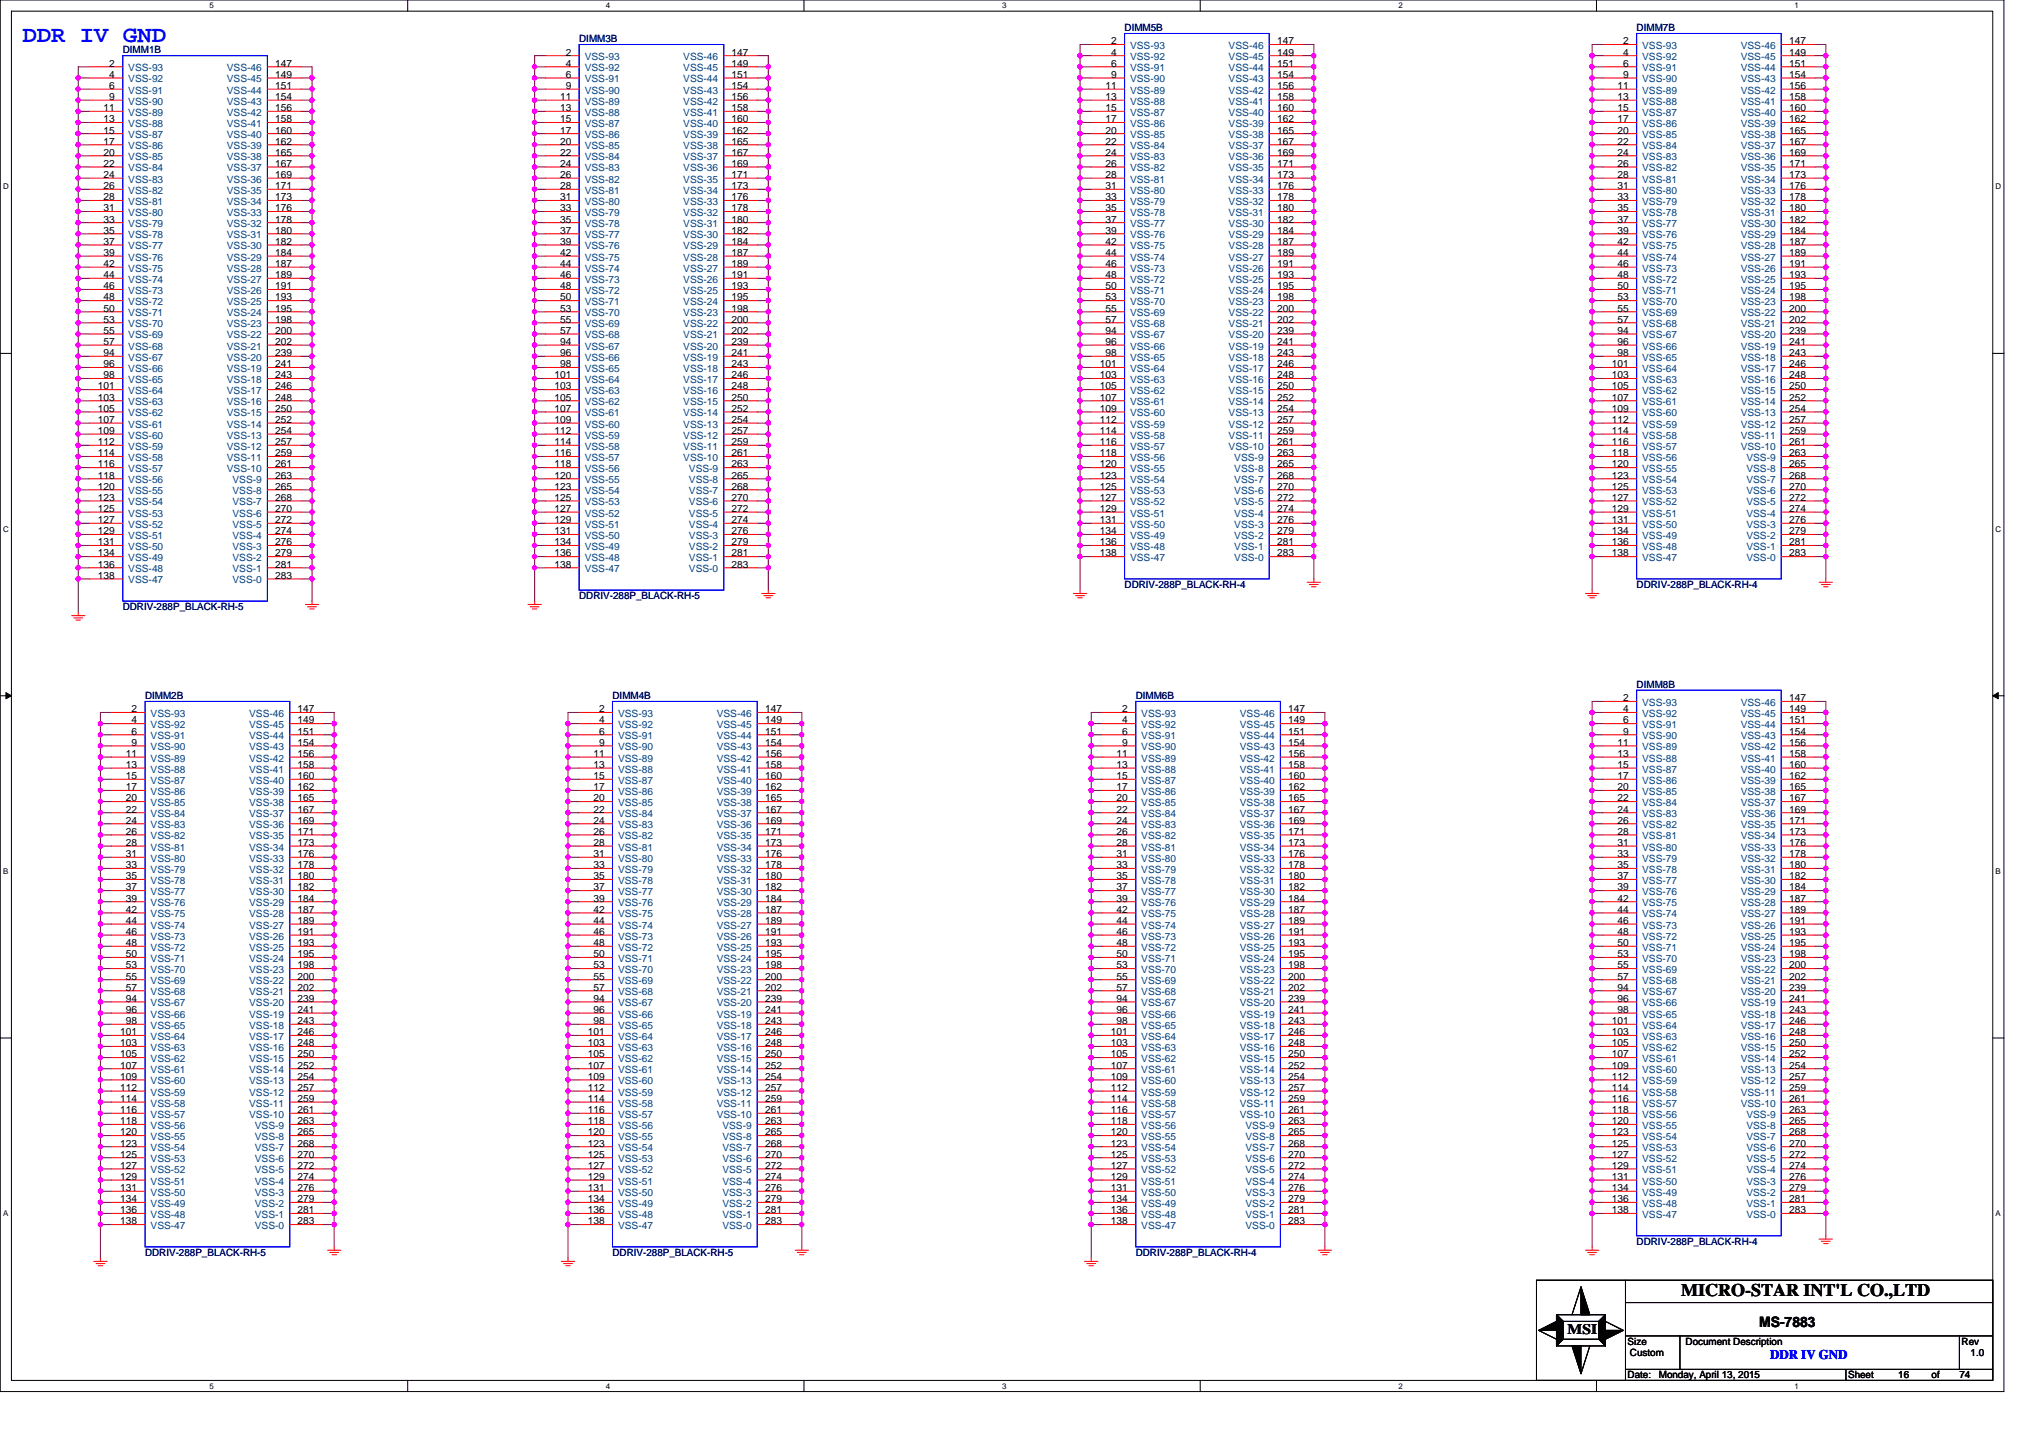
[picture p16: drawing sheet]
<svg xmlns="http://www.w3.org/2000/svg" width="297mm" height="210mm" viewBox="0 0 297 210" stroke-linecap="round" stroke-linejoin="round" font-family="sans-serif">
<defs><g id="words">
<text font-size="3.4" fill="#00f" x="3.3" y="6.1">DDR IV GND</text>
<text font-size="2.6" x="245.5" y="189.3">MICRO-STAR INT'L CO.,LTD</text>
<g font-size="2.1">
<text x="228.9" y="194.9">MSI</text>
<text x="256.9" y="193.8">MS-7883</text>
</g>
<text font-size="1.9" fill="#00f" x="258.5" y="198.5">DDR IV GND</text>
<g font-size="1.5" fill="#000080">
<text x="164.2" y="4.6">DIMM5B</text>
<text x="239" y="4.6">DIMM7B</text>
<text x="17.9" y="7.8">DIMM1B</text>
<text x="84.6" y="6.2">DIMM3B</text>
<text x="17.9" y="89.1">DDRIV-288P_BLACK-RH-5</text>
<text x="84.6" y="87.5">DDRIV-288P_BLACK-RH-5</text>
<text x="164.2" y="85.9">DDRIV-288P_BLACK-RH-4</text>
<text x="239" y="85.9">DDRIV-288P_BLACK-RH-4</text>
<text x="239" y="100.5">DIMM8B</text>
<text x="21.2" y="102.1">DIMM2B</text>
<text x="89.4" y="102.1">DIMM4B</text>
<text x="165.9" y="102.1">DIMM6B</text>
<text x="21.2" y="183.4">DDRIV-288P_BLACK-RH-5</text>
<text x="89.4" y="183.4">DDRIV-288P_BLACK-RH-5</text>
<text x="165.9" y="183.4">DDRIV-288P_BLACK-RH-4</text>
<text x="239" y="181.8">DDRIV-288P_BLACK-RH-4</text>
</g>
<g font-size="1.5">
<text x="16" y="11.4">4</text>
<text x="16" y="9.7">2</text>
<text x="40.2" y="11.4">149</text>
<text x="40.2" y="9.7">147</text>
<text x="82.6" y="11.4">6</text>
<text x="82.6" y="9.7">4</text>
<text x="82.6" y="8.1">2</text>
<text x="106.8" y="11.4">151</text>
<text x="106.8" y="9.7">149</text>
<text x="106.8" y="8.1">147</text>
<text x="162.3" y="11.4">9</text>
<text x="162.3" y="9.7">6</text>
<text x="162.3" y="8.1">4</text>
<text x="162.3" y="6.5">2</text>
<text x="186.5" y="11.4">154</text>
<text x="186.5" y="9.7">151</text>
<text x="186.5" y="8.1">149</text>
<text x="186.5" y="6.5">147</text>
<text x="237" y="11.4">9</text>
<text x="237" y="9.7">6</text>
<text x="237" y="8.1">4</text>
<text x="237" y="6.5">2</text>
<text x="261.3" y="11.4">154</text>
<text x="261.3" y="9.7">151</text>
<text x="261.3" y="8.1">149</text>
<text x="261.3" y="6.5">147</text>
<text x="15.1" y="17.9">13</text>
<text x="15.1" y="16.2">11</text>
<text x="16" y="14.6">9</text>
<text x="16" y="13">6</text>
<text x="40.2" y="17.9">158</text>
<text x="40.2" y="16.2">156</text>
<text x="40.2" y="14.6">154</text>
<text x="40.2" y="13">151</text>
<text x="81.8" y="17.9">15</text>
<text x="81.8" y="16.2">13</text>
<text x="81.8" y="14.6">11</text>
<text x="82.6" y="13">9</text>
<text x="106.8" y="17.9">160</text>
<text x="106.8" y="16.2">158</text>
<text x="106.8" y="14.6">156</text>
<text x="106.8" y="13">154</text>
<text x="161.4" y="17.9">17</text>
<text x="161.4" y="16.2">15</text>
<text x="161.4" y="14.6">13</text>
<text x="161.4" y="13">11</text>
<text x="186.5" y="17.9">162</text>
<text x="186.5" y="16.2">160</text>
<text x="186.5" y="14.6">158</text>
<text x="186.5" y="13">156</text>
<text x="236.2" y="17.9">17</text>
<text x="236.2" y="16.2">15</text>
<text x="236.2" y="14.6">13</text>
<text x="236.2" y="13">11</text>
<text x="261.3" y="17.9">162</text>
<text x="261.3" y="16.2">160</text>
<text x="261.3" y="14.6">158</text>
<text x="261.3" y="13">156</text>
<text x="15.1" y="22.7">20</text>
<text x="15.1" y="21.1">17</text>
<text x="15.1" y="19.5">15</text>
<text x="40.2" y="22.7">165</text>
<text x="40.2" y="21.1">162</text>
<text x="40.2" y="19.5">160</text>
<text x="81.8" y="22.7">22</text>
<text x="81.8" y="21.1">20</text>
<text x="81.8" y="19.5">17</text>
<text x="106.8" y="22.7">167</text>
<text x="106.8" y="21.1">165</text>
<text x="106.8" y="19.5">162</text>
<text x="161.4" y="22.7">24</text>
<text x="161.4" y="21.1">22</text>
<text x="161.4" y="19.5">20</text>
<text x="186.5" y="22.7">169</text>
<text x="186.5" y="21.1">167</text>
<text x="186.5" y="19.5">165</text>
<text x="236.2" y="22.7">24</text>
<text x="236.2" y="21.1">22</text>
<text x="236.2" y="19.5">20</text>
<text x="261.3" y="22.7">169</text>
<text x="261.3" y="21.1">167</text>
<text x="261.3" y="19.5">165</text>
<text x="15.1" y="29.3">28</text>
<text x="15.1" y="27.6">26</text>
<text x="15.1" y="26">24</text>
<text x="15.1" y="24.4">22</text>
<text x="40.2" y="29.3">173</text>
<text x="40.2" y="27.6">171</text>
<text x="40.2" y="26">169</text>
<text x="40.2" y="24.4">167</text>
<text x="81.8" y="29.3">31</text>
<text x="81.8" y="27.6">28</text>
<text x="81.8" y="26">26</text>
<text x="81.8" y="24.4">24</text>
<text x="106.8" y="29.3">176</text>
<text x="106.8" y="27.6">173</text>
<text x="106.8" y="26">171</text>
<text x="106.8" y="24.4">169</text>
<text x="161.4" y="29.3">33</text>
<text x="161.4" y="27.6">31</text>
<text x="161.4" y="26">28</text>
<text x="161.4" y="24.4">26</text>
<text x="186.5" y="29.3">178</text>
<text x="186.5" y="27.6">176</text>
<text x="186.5" y="26">173</text>
<text x="186.5" y="24.4">171</text>
<text x="236.2" y="29.3">33</text>
<text x="236.2" y="27.6">31</text>
<text x="236.2" y="26">28</text>
<text x="236.2" y="24.4">26</text>
<text x="261.3" y="29.3">178</text>
<text x="261.3" y="27.6">176</text>
<text x="261.3" y="26">173</text>
<text x="261.3" y="24.4">171</text>
<text x="15.1" y="35.8">37</text>
<text x="15.1" y="34.1">35</text>
<text x="15.1" y="32.5">33</text>
<text x="15.1" y="30.9">31</text>
<text x="40.2" y="35.8">182</text>
<text x="40.2" y="34.1">180</text>
<text x="40.2" y="32.5">178</text>
<text x="40.2" y="30.9">176</text>
<text x="81.8" y="35.8">39</text>
<text x="81.8" y="34.1">37</text>
<text x="81.8" y="32.5">35</text>
<text x="81.8" y="30.9">33</text>
<text x="106.8" y="35.8">184</text>
<text x="106.8" y="34.1">182</text>
<text x="106.8" y="32.5">180</text>
<text x="106.8" y="30.9">178</text>
<text x="161.4" y="35.8">42</text>
<text x="161.4" y="34.1">39</text>
<text x="161.4" y="32.5">37</text>
<text x="161.4" y="30.9">35</text>
<text x="186.5" y="35.8">187</text>
<text x="186.5" y="34.1">184</text>
<text x="186.5" y="32.5">182</text>
<text x="186.5" y="30.9">180</text>
<text x="236.2" y="35.8">42</text>
<text x="236.2" y="34.1">39</text>
<text x="236.2" y="32.5">37</text>
<text x="236.2" y="30.9">35</text>
<text x="261.3" y="35.8">187</text>
<text x="261.3" y="34.1">184</text>
<text x="261.3" y="32.5">182</text>
<text x="261.3" y="30.9">180</text>
<text x="15.1" y="40.6">44</text>
<text x="15.1" y="39">42</text>
<text x="15.1" y="37.4">39</text>
<text x="40.2" y="40.6">189</text>
<text x="40.2" y="39">187</text>
<text x="40.2" y="37.4">184</text>
<text x="81.8" y="39">44</text>
<text x="81.8" y="37.4">42</text>
<text x="81.8" y="40.6">46</text>
<text x="106.8" y="40.6">191</text>
<text x="106.8" y="39">189</text>
<text x="106.8" y="37.4">187</text>
<text x="161.4" y="37.4">44</text>
<text x="161.4" y="40.6">48</text>
<text x="161.4" y="39">46</text>
<text x="186.5" y="40.6">193</text>
<text x="186.5" y="39">191</text>
<text x="186.5" y="37.4">189</text>
<text x="236.2" y="37.4">44</text>
<text x="236.2" y="40.6">48</text>
<text x="236.2" y="39">46</text>
<text x="261.3" y="40.6">193</text>
<text x="261.3" y="39">191</text>
<text x="261.3" y="37.4">189</text>
<text x="15.1" y="47.1">53</text>
<text x="15.1" y="45.5">50</text>
<text x="15.1" y="43.9">48</text>
<text x="15.1" y="42.2">46</text>
<text x="40.2" y="47.1">198</text>
<text x="40.2" y="45.5">195</text>
<text x="40.2" y="43.9">193</text>
<text x="40.2" y="42.2">191</text>
<text x="81.8" y="47.1">55</text>
<text x="81.8" y="45.5">53</text>
<text x="81.8" y="43.9">50</text>
<text x="81.8" y="42.2">48</text>
<text x="106.8" y="47.1">200</text>
<text x="106.8" y="45.5">198</text>
<text x="106.8" y="43.9">195</text>
<text x="106.8" y="42.2">193</text>
<text x="161.4" y="47.1">57</text>
<text x="161.4" y="45.5">55</text>
<text x="161.4" y="43.9">53</text>
<text x="161.4" y="42.2">50</text>
<text x="186.5" y="47.1">202</text>
<text x="186.5" y="45.5">200</text>
<text x="186.5" y="43.9">198</text>
<text x="186.5" y="42.2">195</text>
<text x="236.2" y="47.1">57</text>
<text x="236.2" y="45.5">55</text>
<text x="236.2" y="43.9">53</text>
<text x="236.2" y="42.2">50</text>
<text x="261.3" y="47.1">202</text>
<text x="261.3" y="45.5">200</text>
<text x="261.3" y="43.9">198</text>
<text x="261.3" y="42.2">195</text>
<text x="15.1" y="53.6">96</text>
<text x="15.1" y="52">94</text>
<text x="15.1" y="50.4">57</text>
<text x="15.1" y="48.7">55</text>
<text x="40.2" y="53.6">241</text>
<text x="40.2" y="52">239</text>
<text x="40.2" y="50.4">202</text>
<text x="40.2" y="48.7">200</text>
<text x="81.8" y="53.6">98</text>
<text x="81.8" y="52">96</text>
<text x="81.8" y="50.4">94</text>
<text x="81.8" y="48.7">57</text>
<text x="106.8" y="53.6">243</text>
<text x="106.8" y="52">241</text>
<text x="106.8" y="50.4">239</text>
<text x="106.8" y="48.7">202</text>
<text x="160.6" y="53.6">101</text>
<text x="161.4" y="52">98</text>
<text x="161.4" y="50.4">96</text>
<text x="161.4" y="48.7">94</text>
<text x="186.5" y="53.6">246</text>
<text x="186.5" y="52">243</text>
<text x="186.5" y="50.4">241</text>
<text x="186.5" y="48.7">239</text>
<text x="235.4" y="53.6">101</text>
<text x="236.2" y="52">98</text>
<text x="236.2" y="50.4">96</text>
<text x="236.2" y="48.7">94</text>
<text x="261.3" y="53.6">246</text>
<text x="261.3" y="52">243</text>
<text x="261.3" y="50.4">241</text>
<text x="261.3" y="48.7">239</text>
<text x="14.3" y="58.5">103</text>
<text x="14.3" y="56.9">101</text>
<text x="15.1" y="55.2">98</text>
<text x="40.2" y="58.5">248</text>
<text x="40.2" y="56.9">246</text>
<text x="40.2" y="55.2">243</text>
<text x="81" y="58.5">105</text>
<text x="81" y="56.9">103</text>
<text x="81" y="55.2">101</text>
<text x="106.8" y="58.5">250</text>
<text x="106.8" y="56.9">248</text>
<text x="106.8" y="55.2">246</text>
<text x="160.6" y="58.5">107</text>
<text x="160.6" y="56.9">105</text>
<text x="160.6" y="55.2">103</text>
<text x="186.5" y="58.5">252</text>
<text x="186.5" y="56.9">250</text>
<text x="186.5" y="55.2">248</text>
<text x="235.4" y="58.5">107</text>
<text x="235.4" y="56.9">105</text>
<text x="235.4" y="55.2">103</text>
<text x="261.3" y="58.5">252</text>
<text x="261.3" y="56.9">250</text>
<text x="261.3" y="55.2">248</text>
<text x="14.3" y="65">112</text>
<text x="14.3" y="63.4">109</text>
<text x="14.3" y="61.8">107</text>
<text x="14.3" y="60.1">105</text>
<text x="40.2" y="65">257</text>
<text x="40.2" y="63.4">254</text>
<text x="40.2" y="61.8">252</text>
<text x="40.2" y="60.1">250</text>
<text x="81" y="65">114</text>
<text x="81" y="63.4">112</text>
<text x="81" y="61.8">109</text>
<text x="81" y="60.1">107</text>
<text x="106.8" y="65">259</text>
<text x="106.8" y="63.4">257</text>
<text x="106.8" y="61.8">254</text>
<text x="106.8" y="60.1">252</text>
<text x="160.6" y="65">116</text>
<text x="160.6" y="63.4">114</text>
<text x="160.6" y="61.8">112</text>
<text x="160.6" y="60.1">109</text>
<text x="186.5" y="65">261</text>
<text x="186.5" y="63.4">259</text>
<text x="186.5" y="61.8">257</text>
<text x="186.5" y="60.1">254</text>
<text x="235.4" y="65">116</text>
<text x="235.4" y="63.4">114</text>
<text x="235.4" y="61.8">112</text>
<text x="235.4" y="60.1">109</text>
<text x="261.3" y="65">261</text>
<text x="261.3" y="63.4">259</text>
<text x="261.3" y="61.8">257</text>
<text x="261.3" y="60.1">254</text>
<text x="14.3" y="71.5">120</text>
<text x="14.3" y="69.9">118</text>
<text x="14.3" y="68.3">116</text>
<text x="14.3" y="66.6">114</text>
<text x="40.2" y="68.3">261</text>
<text x="40.2" y="66.6">259</text>
<text x="40.2" y="71.5">265</text>
<text x="40.2" y="69.9">263</text>
<text x="81" y="71.5">123</text>
<text x="81" y="69.9">120</text>
<text x="81" y="68.3">118</text>
<text x="81" y="66.6">116</text>
<text x="106.8" y="66.6">261</text>
<text x="106.8" y="71.5">268</text>
<text x="106.8" y="69.9">265</text>
<text x="106.8" y="68.3">263</text>
<text x="160.6" y="71.5">125</text>
<text x="160.6" y="69.9">123</text>
<text x="160.6" y="68.3">120</text>
<text x="160.6" y="66.6">118</text>
<text x="186.5" y="71.5">270</text>
<text x="186.5" y="69.9">268</text>
<text x="186.5" y="68.3">265</text>
<text x="186.5" y="66.6">263</text>
<text x="235.4" y="71.5">125</text>
<text x="235.4" y="69.9">123</text>
<text x="235.4" y="68.3">120</text>
<text x="235.4" y="66.6">118</text>
<text x="261.3" y="71.5">270</text>
<text x="261.3" y="69.9">268</text>
<text x="261.3" y="68.3">265</text>
<text x="261.3" y="66.6">263</text>
<text x="14.3" y="76.4">127</text>
<text x="14.3" y="74.8">125</text>
<text x="14.3" y="73.1">123</text>
<text x="40.2" y="76.4">272</text>
<text x="40.2" y="74.8">270</text>
<text x="40.2" y="73.1">268</text>
<text x="81" y="76.4">129</text>
<text x="81" y="74.8">127</text>
<text x="81" y="73.1">125</text>
<text x="106.8" y="76.4">274</text>
<text x="106.8" y="74.8">272</text>
<text x="106.8" y="73.1">270</text>
<text x="160.6" y="76.4">131</text>
<text x="160.6" y="74.8">129</text>
<text x="160.6" y="73.1">127</text>
<text x="186.5" y="76.4">276</text>
<text x="186.5" y="74.8">274</text>
<text x="186.5" y="73.1">272</text>
<text x="235.4" y="76.4">131</text>
<text x="235.4" y="74.8">129</text>
<text x="235.4" y="73.1">127</text>
<text x="261.3" y="76.4">276</text>
<text x="261.3" y="74.8">274</text>
<text x="261.3" y="73.1">272</text>
<text x="14.3" y="82.9">136</text>
<text x="14.3" y="81.3">134</text>
<text x="14.3" y="79.6">131</text>
<text x="14.3" y="78">129</text>
<text x="40.2" y="82.9">281</text>
<text x="40.2" y="81.3">279</text>
<text x="40.2" y="79.6">276</text>
<text x="40.2" y="78">274</text>
<text x="81" y="82.9">138</text>
<text x="81" y="81.3">136</text>
<text x="81" y="79.6">134</text>
<text x="81" y="78">131</text>
<text x="106.8" y="82.9">283</text>
<text x="106.8" y="81.3">281</text>
<text x="106.8" y="79.6">279</text>
<text x="106.8" y="78">276</text>
<text x="160.6" y="81.3">138</text>
<text x="160.6" y="79.6">136</text>
<text x="160.6" y="78">134</text>
<text x="186.5" y="81.3">283</text>
<text x="186.5" y="79.6">281</text>
<text x="186.5" y="78">279</text>
<text x="235.4" y="81.3">138</text>
<text x="235.4" y="79.6">136</text>
<text x="235.4" y="78">134</text>
<text x="261.3" y="81.3">283</text>
<text x="261.3" y="79.6">281</text>
<text x="261.3" y="78">279</text>
<text x="14.3" y="84.5">138</text>
<text x="40.2" y="84.5">283</text>
<text x="19.2" y="107.3">6</text>
<text x="19.2" y="105.6">4</text>
<text x="19.2" y="104">2</text>
<text x="43.5" y="107.3">151</text>
<text x="43.5" y="105.6">149</text>
<text x="43.5" y="104">147</text>
<text x="87.5" y="107.3">6</text>
<text x="87.5" y="105.6">4</text>
<text x="87.5" y="104">2</text>
<text x="111.7" y="107.3">151</text>
<text x="111.7" y="105.6">149</text>
<text x="111.7" y="104">147</text>
<text x="163.9" y="107.3">6</text>
<text x="163.9" y="105.6">4</text>
<text x="163.9" y="104">2</text>
<text x="188.1" y="107.3">151</text>
<text x="188.1" y="105.6">149</text>
<text x="188.1" y="104">147</text>
<text x="237" y="107.3">9</text>
<text x="237" y="105.6">6</text>
<text x="237" y="104">4</text>
<text x="237" y="102.4">2</text>
<text x="261.3" y="107.3">154</text>
<text x="261.3" y="105.6">151</text>
<text x="261.3" y="104">149</text>
<text x="261.3" y="102.4">147</text>
<text x="18.4" y="113.8">15</text>
<text x="18.4" y="112.1">13</text>
<text x="18.4" y="110.5">11</text>
<text x="19.2" y="108.9">9</text>
<text x="43.5" y="113.8">160</text>
<text x="43.5" y="112.1">158</text>
<text x="43.5" y="110.5">156</text>
<text x="43.5" y="108.9">154</text>
<text x="86.7" y="113.8">15</text>
<text x="86.7" y="112.1">13</text>
<text x="86.7" y="110.5">11</text>
<text x="87.5" y="108.9">9</text>
<text x="111.7" y="113.8">160</text>
<text x="111.7" y="112.1">158</text>
<text x="111.7" y="110.5">156</text>
<text x="111.7" y="108.9">154</text>
<text x="163.1" y="113.8">15</text>
<text x="163.1" y="112.1">13</text>
<text x="163.1" y="110.5">11</text>
<text x="163.9" y="108.9">9</text>
<text x="188.1" y="113.8">160</text>
<text x="188.1" y="112.1">158</text>
<text x="188.1" y="110.5">156</text>
<text x="188.1" y="108.9">154</text>
<text x="236.2" y="113.8">17</text>
<text x="236.2" y="112.1">15</text>
<text x="236.2" y="110.5">13</text>
<text x="236.2" y="108.9">11</text>
<text x="261.3" y="113.8">162</text>
<text x="261.3" y="112.1">160</text>
<text x="261.3" y="110.5">158</text>
<text x="261.3" y="108.9">156</text>
<text x="18.4" y="118.7">22</text>
<text x="18.4" y="117">20</text>
<text x="18.4" y="115.4">17</text>
<text x="43.5" y="118.7">167</text>
<text x="43.5" y="117">165</text>
<text x="43.5" y="115.4">162</text>
<text x="86.7" y="118.7">22</text>
<text x="86.7" y="117">20</text>
<text x="86.7" y="115.4">17</text>
<text x="111.7" y="118.7">167</text>
<text x="111.7" y="117">165</text>
<text x="111.7" y="115.4">162</text>
<text x="163.1" y="118.7">22</text>
<text x="163.1" y="117">20</text>
<text x="163.1" y="115.4">17</text>
<text x="188.1" y="118.7">167</text>
<text x="188.1" y="117">165</text>
<text x="188.1" y="115.4">162</text>
<text x="236.2" y="118.7">24</text>
<text x="236.2" y="117">22</text>
<text x="236.2" y="115.4">20</text>
<text x="261.3" y="118.7">169</text>
<text x="261.3" y="117">167</text>
<text x="261.3" y="115.4">165</text>
<text x="18.4" y="125.2">31</text>
<text x="18.4" y="123.5">28</text>
<text x="18.4" y="121.9">26</text>
<text x="18.4" y="120.3">24</text>
<text x="43.5" y="125.2">176</text>
<text x="43.5" y="123.5">173</text>
<text x="43.5" y="121.9">171</text>
<text x="43.5" y="120.3">169</text>
<text x="86.7" y="125.2">31</text>
<text x="86.7" y="123.5">28</text>
<text x="86.7" y="121.9">26</text>
<text x="86.7" y="120.3">24</text>
<text x="111.7" y="125.2">176</text>
<text x="111.7" y="123.5">173</text>
<text x="111.7" y="121.9">171</text>
<text x="111.7" y="120.3">169</text>
<text x="163.1" y="125.2">31</text>
<text x="163.1" y="123.5">28</text>
<text x="163.1" y="121.9">26</text>
<text x="163.1" y="120.3">24</text>
<text x="188.1" y="125.2">176</text>
<text x="188.1" y="123.5">173</text>
<text x="188.1" y="121.9">171</text>
<text x="188.1" y="120.3">169</text>
<text x="236.2" y="125.2">33</text>
<text x="236.2" y="123.5">31</text>
<text x="236.2" y="121.9">28</text>
<text x="236.2" y="120.3">26</text>
<text x="261.3" y="125.2">178</text>
<text x="261.3" y="123.5">176</text>
<text x="261.3" y="121.9">173</text>
<text x="261.3" y="120.3">171</text>
<text x="18.4" y="131.7">39</text>
<text x="18.4" y="130">37</text>
<text x="18.4" y="128.4">35</text>
<text x="18.4" y="126.8">33</text>
<text x="43.5" y="131.7">184</text>
<text x="43.5" y="130">182</text>
<text x="43.5" y="128.4">180</text>
<text x="43.5" y="126.8">178</text>
<text x="86.7" y="131.7">39</text>
<text x="86.7" y="130">37</text>
<text x="86.7" y="128.4">35</text>
<text x="86.7" y="126.8">33</text>
<text x="111.7" y="131.7">184</text>
<text x="111.7" y="130">182</text>
<text x="111.7" y="128.4">180</text>
<text x="111.7" y="126.8">178</text>
<text x="163.1" y="131.7">39</text>
<text x="163.1" y="130">37</text>
<text x="163.1" y="128.4">35</text>
<text x="163.1" y="126.8">33</text>
<text x="188.1" y="131.7">184</text>
<text x="188.1" y="130">182</text>
<text x="188.1" y="128.4">180</text>
<text x="188.1" y="126.8">178</text>
<text x="236.2" y="131.7">42</text>
<text x="236.2" y="130">39</text>
<text x="236.2" y="128.4">37</text>
<text x="236.2" y="126.8">35</text>
<text x="261.3" y="131.7">187</text>
<text x="261.3" y="130">184</text>
<text x="261.3" y="128.4">182</text>
<text x="261.3" y="126.8">180</text>
<text x="18.4" y="134.9">44</text>
<text x="18.4" y="133.3">42</text>
<text x="18.4" y="136.5">46</text>
<text x="43.5" y="136.5">191</text>
<text x="43.5" y="134.9">189</text>
<text x="43.5" y="133.3">187</text>
<text x="86.7" y="134.9">44</text>
<text x="86.7" y="133.3">42</text>
<text x="86.7" y="136.5">46</text>
<text x="111.7" y="136.5">191</text>
<text x="111.7" y="134.9">189</text>
<text x="111.7" y="133.3">187</text>
<text x="163.1" y="134.9">44</text>
<text x="163.1" y="133.3">42</text>
<text x="163.1" y="136.5">46</text>
<text x="188.1" y="136.5">191</text>
<text x="188.1" y="134.9">189</text>
<text x="188.1" y="133.3">187</text>
<text x="236.2" y="133.3">44</text>
<text x="236.2" y="136.5">48</text>
<text x="236.2" y="134.9">46</text>
<text x="261.3" y="136.5">193</text>
<text x="261.3" y="134.9">191</text>
<text x="261.3" y="133.3">189</text>
<text x="18.4" y="143">55</text>
<text x="18.4" y="141.4">53</text>
<text x="18.4" y="139.8">50</text>
<text x="18.4" y="138.2">48</text>
<text x="43.5" y="143">200</text>
<text x="43.5" y="141.4">198</text>
<text x="43.5" y="139.8">195</text>
<text x="43.5" y="138.2">193</text>
<text x="86.7" y="143">55</text>
<text x="86.7" y="141.4">53</text>
<text x="86.7" y="139.8">50</text>
<text x="86.7" y="138.2">48</text>
<text x="111.7" y="143">200</text>
<text x="111.7" y="141.4">198</text>
<text x="111.7" y="139.8">195</text>
<text x="111.7" y="138.2">193</text>
<text x="163.1" y="143">55</text>
<text x="163.1" y="141.4">53</text>
<text x="163.1" y="139.8">50</text>
<text x="163.1" y="138.2">48</text>
<text x="188.1" y="143">200</text>
<text x="188.1" y="141.4">198</text>
<text x="188.1" y="139.8">195</text>
<text x="188.1" y="138.2">193</text>
<text x="236.2" y="143">57</text>
<text x="236.2" y="141.4">55</text>
<text x="236.2" y="139.8">53</text>
<text x="236.2" y="138.2">50</text>
<text x="261.3" y="143">202</text>
<text x="261.3" y="141.4">200</text>
<text x="261.3" y="139.8">198</text>
<text x="261.3" y="138.2">195</text>
<text x="18.4" y="149.5">98</text>
<text x="18.4" y="147.9">96</text>
<text x="18.4" y="146.3">94</text>
<text x="18.4" y="144.7">57</text>
<text x="43.5" y="149.5">243</text>
<text x="43.5" y="147.9">241</text>
<text x="43.5" y="146.3">239</text>
<text x="43.5" y="144.7">202</text>
<text x="86.7" y="149.5">98</text>
<text x="86.7" y="147.9">96</text>
<text x="86.7" y="146.3">94</text>
<text x="86.7" y="144.7">57</text>
<text x="111.7" y="149.5">243</text>
<text x="111.7" y="147.9">241</text>
<text x="111.7" y="146.3">239</text>
<text x="111.7" y="144.7">202</text>
<text x="163.1" y="149.5">98</text>
<text x="163.1" y="147.9">96</text>
<text x="163.1" y="146.3">94</text>
<text x="163.1" y="144.7">57</text>
<text x="188.1" y="149.5">243</text>
<text x="188.1" y="147.9">241</text>
<text x="188.1" y="146.3">239</text>
<text x="188.1" y="144.7">202</text>
<text x="235.4" y="149.5">101</text>
<text x="236.2" y="147.9">98</text>
<text x="236.2" y="146.3">96</text>
<text x="236.2" y="144.7">94</text>
<text x="261.3" y="149.5">246</text>
<text x="261.3" y="147.9">243</text>
<text x="261.3" y="146.3">241</text>
<text x="261.3" y="144.7">239</text>
<text x="17.6" y="154.4">105</text>
<text x="17.6" y="152.8">103</text>
<text x="17.6" y="151.2">101</text>
<text x="43.5" y="154.4">250</text>
<text x="43.5" y="152.8">248</text>
<text x="43.5" y="151.2">246</text>
<text x="85.8" y="154.4">105</text>
<text x="85.8" y="152.8">103</text>
<text x="85.8" y="151.2">101</text>
<text x="111.7" y="154.4">250</text>
<text x="111.7" y="152.8">248</text>
<text x="111.7" y="151.2">246</text>
<text x="162.2" y="154.4">105</text>
<text x="162.2" y="152.8">103</text>
<text x="162.2" y="151.2">101</text>
<text x="188.1" y="154.4">250</text>
<text x="188.1" y="152.8">248</text>
<text x="188.1" y="151.2">246</text>
<text x="235.4" y="154.4">107</text>
<text x="235.4" y="152.8">105</text>
<text x="235.4" y="151.2">103</text>
<text x="261.3" y="154.4">252</text>
<text x="261.3" y="152.8">250</text>
<text x="261.3" y="151.2">248</text>
<text x="17.6" y="160.9">114</text>
<text x="17.6" y="159.3">112</text>
<text x="17.6" y="157.7">109</text>
<text x="17.6" y="156">107</text>
<text x="43.5" y="160.9">259</text>
<text x="43.5" y="159.3">257</text>
<text x="43.5" y="157.7">254</text>
<text x="43.5" y="156">252</text>
<text x="85.8" y="160.9">114</text>
<text x="85.8" y="159.3">112</text>
<text x="85.8" y="157.7">109</text>
<text x="85.8" y="156">107</text>
<text x="111.7" y="160.9">259</text>
<text x="111.7" y="159.3">257</text>
<text x="111.7" y="157.7">254</text>
<text x="111.7" y="156">252</text>
<text x="162.2" y="160.9">114</text>
<text x="162.2" y="159.3">112</text>
<text x="162.2" y="157.7">109</text>
<text x="162.2" y="156">107</text>
<text x="188.1" y="160.9">259</text>
<text x="188.1" y="159.3">257</text>
<text x="188.1" y="157.7">254</text>
<text x="188.1" y="156">252</text>
<text x="235.4" y="160.9">116</text>
<text x="235.4" y="159.3">114</text>
<text x="235.4" y="157.7">112</text>
<text x="235.4" y="156">109</text>
<text x="261.3" y="160.9">261</text>
<text x="261.3" y="159.3">259</text>
<text x="261.3" y="157.7">257</text>
<text x="261.3" y="156">254</text>
<text x="17.6" y="167.4">123</text>
<text x="17.6" y="165.8">120</text>
<text x="17.6" y="164.2">118</text>
<text x="17.6" y="162.5">116</text>
<text x="43.5" y="162.5">261</text>
<text x="43.5" y="167.4">268</text>
<text x="43.5" y="165.8">265</text>
<text x="43.5" y="164.2">263</text>
<text x="85.8" y="167.4">123</text>
<text x="85.8" y="165.8">120</text>
<text x="85.8" y="164.2">118</text>
<text x="85.8" y="162.5">116</text>
<text x="111.7" y="162.5">261</text>
<text x="111.7" y="167.4">268</text>
<text x="111.7" y="165.8">265</text>
<text x="111.7" y="164.2">263</text>
<text x="162.2" y="167.4">123</text>
<text x="162.2" y="165.8">120</text>
<text x="162.2" y="164.2">118</text>
<text x="162.2" y="162.5">116</text>
<text x="188.1" y="162.5">261</text>
<text x="188.1" y="167.4">268</text>
<text x="188.1" y="165.8">265</text>
<text x="188.1" y="164.2">263</text>
<text x="235.4" y="167.4">125</text>
<text x="235.4" y="165.8">123</text>
<text x="235.4" y="164.2">120</text>
<text x="235.4" y="162.5">118</text>
<text x="261.3" y="167.4">270</text>
<text x="261.3" y="165.8">268</text>
<text x="261.3" y="164.2">265</text>
<text x="261.3" y="162.5">263</text>
<text x="17.6" y="173.9">131</text>
<text x="17.6" y="172.3">129</text>
<text x="17.6" y="170.7">127</text>
<text x="17.6" y="169">125</text>
<text x="43.5" y="173.9">276</text>
<text x="43.5" y="172.3">274</text>
<text x="43.5" y="170.7">272</text>
<text x="43.5" y="169">270</text>
<text x="85.8" y="173.9">131</text>
<text x="85.8" y="172.3">129</text>
<text x="85.8" y="170.7">127</text>
<text x="85.8" y="169">125</text>
<text x="111.7" y="173.9">276</text>
<text x="111.7" y="172.3">274</text>
<text x="111.7" y="170.7">272</text>
<text x="111.7" y="169">270</text>
<text x="162.2" y="173.9">131</text>
<text x="162.2" y="172.3">129</text>
<text x="162.2" y="170.7">127</text>
<text x="162.2" y="169">125</text>
<text x="188.1" y="173.9">276</text>
<text x="188.1" y="172.3">274</text>
<text x="188.1" y="170.7">272</text>
<text x="188.1" y="169">270</text>
<text x="235.4" y="173.9">134</text>
<text x="235.4" y="172.3">131</text>
<text x="235.4" y="170.7">129</text>
<text x="235.4" y="169">127</text>
<text x="261.3" y="173.9">279</text>
<text x="261.3" y="172.3">276</text>
<text x="261.3" y="170.7">274</text>
<text x="261.3" y="169">272</text>
<text x="17.6" y="178.8">138</text>
<text x="17.6" y="177.2">136</text>
<text x="17.6" y="175.6">134</text>
<text x="43.5" y="178.8">283</text>
<text x="43.5" y="177.2">281</text>
<text x="43.5" y="175.6">279</text>
<text x="85.8" y="178.8">138</text>
<text x="85.8" y="177.2">136</text>
<text x="85.8" y="175.6">134</text>
<text x="111.7" y="178.8">283</text>
<text x="111.7" y="177.2">281</text>
<text x="111.7" y="175.6">279</text>
<text x="162.2" y="178.8">138</text>
<text x="162.2" y="177.2">136</text>
<text x="162.2" y="175.6">134</text>
<text x="188.1" y="178.8">283</text>
<text x="188.1" y="177.2">281</text>
<text x="188.1" y="175.6">279</text>
<text x="235.4" y="177.2">138</text>
<text x="235.4" y="175.6">136</text>
<text x="261.3" y="177.2">283</text>
<text x="261.3" y="175.6">281</text>
<text x="237.7" y="196.4">Size</text>
<text x="246.2" y="196.4">Document Description</text>
<text x="286.5" y="196.4">Rev</text>
<text x="237.7" y="201.3">Date:</text>
<text x="238" y="198">Custom</text>
<text x="242.2" y="201.3">Monday, April 13, 2015</text>
<text x="269.9" y="201.3">Sheet</text>
<text x="277.2" y="201.3">16</text>
<text x="282.1" y="201.3">of</text>
<text x="286.1" y="201.3">74</text>
<text x="287.8" y="198">1.0</text>
</g>
<g font-size="1.5" fill="#004080">
<text x="18.7" y="10.4">VSS-93</text>
<text x="33.1" y="10.4">VSS-46</text>
<text x="85.4" y="10.4">VSS-92</text>
<text x="85.4" y="8.8">VSS-93</text>
<text x="99.8" y="10.4">VSS-45</text>
<text x="99.8" y="8.8">VSS-46</text>
<text x="165" y="10.4">VSS-91</text>
<text x="165" y="8.8">VSS-92</text>
<text x="165" y="7.2">VSS-93</text>
<text x="179.4" y="10.4">VSS-44</text>
<text x="179.4" y="8.8">VSS-45</text>
<text x="179.4" y="7.2">VSS-46</text>
<text x="239.8" y="10.4">VSS-91</text>
<text x="239.8" y="8.8">VSS-92</text>
<text x="239.8" y="7.2">VSS-93</text>
<text x="254.2" y="10.4">VSS-44</text>
<text x="254.2" y="8.8">VSS-45</text>
<text x="254.2" y="7.2">VSS-46</text>
<text x="18.7" y="16.9">VSS-89</text>
<text x="18.7" y="15.3">VSS-90</text>
<text x="18.7" y="13.7">VSS-91</text>
<text x="18.7" y="12">VSS-92</text>
<text x="33.1" y="16.9">VSS-42</text>
<text x="33.1" y="15.3">VSS-43</text>
<text x="33.1" y="13.7">VSS-44</text>
<text x="33.1" y="12">VSS-45</text>
<text x="85.4" y="16.9">VSS-88</text>
<text x="85.4" y="15.3">VSS-89</text>
<text x="85.4" y="13.7">VSS-90</text>
<text x="85.4" y="12">VSS-91</text>
<text x="99.8" y="16.9">VSS-41</text>
<text x="99.8" y="15.3">VSS-42</text>
<text x="99.8" y="13.7">VSS-43</text>
<text x="99.8" y="12">VSS-44</text>
<text x="165" y="16.9">VSS-87</text>
<text x="165" y="15.3">VSS-88</text>
<text x="165" y="13.7">VSS-89</text>
<text x="165" y="12">VSS-90</text>
<text x="179.4" y="16.9">VSS-40</text>
<text x="179.4" y="15.3">VSS-41</text>
<text x="179.4" y="13.7">VSS-42</text>
<text x="179.4" y="12">VSS-43</text>
<text x="239.8" y="16.9">VSS-87</text>
<text x="239.8" y="15.3">VSS-88</text>
<text x="239.8" y="13.7">VSS-89</text>
<text x="239.8" y="12">VSS-90</text>
<text x="254.2" y="16.9">VSS-40</text>
<text x="254.2" y="15.3">VSS-41</text>
<text x="254.2" y="13.7">VSS-42</text>
<text x="254.2" y="12">VSS-43</text>
<text x="18.7" y="23.4">VSS-85</text>
<text x="18.7" y="21.8">VSS-86</text>
<text x="18.7" y="20.2">VSS-87</text>
<text x="18.7" y="18.5">VSS-88</text>
<text x="33.1" y="23.4">VSS-38</text>
<text x="33.1" y="21.8">VSS-39</text>
<text x="33.1" y="20.2">VSS-40</text>
<text x="33.1" y="18.5">VSS-41</text>
<text x="85.4" y="23.4">VSS-84</text>
<text x="85.4" y="21.8">VSS-85</text>
<text x="85.4" y="20.2">VSS-86</text>
<text x="85.4" y="18.5">VSS-87</text>
<text x="99.8" y="23.4">VSS-37</text>
<text x="99.8" y="21.8">VSS-38</text>
<text x="99.8" y="20.2">VSS-39</text>
<text x="99.8" y="18.5">VSS-40</text>
<text x="165" y="23.4">VSS-83</text>
<text x="165" y="21.8">VSS-84</text>
<text x="165" y="20.2">VSS-85</text>
<text x="165" y="18.5">VSS-86</text>
<text x="179.4" y="23.4">VSS-36</text>
<text x="179.4" y="21.8">VSS-37</text>
<text x="179.4" y="20.2">VSS-38</text>
<text x="179.4" y="18.5">VSS-39</text>
<text x="239.8" y="23.4">VSS-83</text>
<text x="239.8" y="21.8">VSS-84</text>
<text x="239.8" y="20.2">VSS-85</text>
<text x="239.8" y="18.5">VSS-86</text>
<text x="254.2" y="23.4">VSS-36</text>
<text x="254.2" y="21.8">VSS-37</text>
<text x="254.2" y="20.2">VSS-38</text>
<text x="254.2" y="18.5">VSS-39</text>
<text x="18.7" y="29.9">VSS-81</text>
<text x="18.7" y="28.3">VSS-82</text>
<text x="18.7" y="26.7">VSS-83</text>
<text x="18.7" y="25">VSS-84</text>
<text x="33.1" y="29.9">VSS-34</text>
<text x="33.1" y="28.3">VSS-35</text>
<text x="33.1" y="26.7">VSS-36</text>
<text x="33.1" y="25">VSS-37</text>
<text x="85.4" y="29.9">VSS-80</text>
<text x="85.4" y="28.3">VSS-81</text>
<text x="85.4" y="26.7">VSS-82</text>
<text x="85.4" y="25">VSS-83</text>
<text x="99.8" y="29.9">VSS-33</text>
<text x="99.8" y="28.3">VSS-34</text>
<text x="99.8" y="26.7">VSS-35</text>
<text x="99.8" y="25">VSS-36</text>
<text x="165" y="29.9">VSS-79</text>
<text x="165" y="28.3">VSS-80</text>
<text x="165" y="26.7">VSS-81</text>
<text x="165" y="25">VSS-82</text>
<text x="179.4" y="29.9">VSS-32</text>
<text x="179.4" y="28.3">VSS-33</text>
<text x="179.4" y="26.7">VSS-34</text>
<text x="179.4" y="25">VSS-35</text>
<text x="239.8" y="29.9">VSS-79</text>
<text x="239.8" y="28.3">VSS-80</text>
<text x="239.8" y="26.7">VSS-81</text>
<text x="239.8" y="25">VSS-82</text>
<text x="254.2" y="29.9">VSS-32</text>
<text x="254.2" y="28.3">VSS-33</text>
<text x="254.2" y="26.7">VSS-34</text>
<text x="254.2" y="25">VSS-35</text>
<text x="18.7" y="34.8">VSS-78</text>
<text x="18.7" y="33.2">VSS-79</text>
<text x="18.7" y="31.5">VSS-80</text>
<text x="33.1" y="34.8">VSS-31</text>
<text x="33.1" y="33.2">VSS-32</text>
<text x="33.1" y="31.5">VSS-33</text>
<text x="85.4" y="34.8">VSS-77</text>
<text x="85.4" y="33.2">VSS-78</text>
<text x="85.4" y="31.5">VSS-79</text>
<text x="99.8" y="34.8">VSS-30</text>
<text x="99.8" y="33.2">VSS-31</text>
<text x="99.8" y="31.5">VSS-32</text>
<text x="165" y="34.8">VSS-76</text>
<text x="165" y="33.2">VSS-77</text>
<text x="165" y="31.5">VSS-78</text>
<text x="179.4" y="34.8">VSS-29</text>
<text x="179.4" y="33.2">VSS-30</text>
<text x="179.4" y="31.5">VSS-31</text>
<text x="239.8" y="34.8">VSS-76</text>
<text x="239.8" y="33.2">VSS-77</text>
<text x="239.8" y="31.5">VSS-78</text>
<text x="254.2" y="34.8">VSS-29</text>
<text x="254.2" y="33.2">VSS-30</text>
<text x="254.2" y="31.5">VSS-31</text>
<text x="18.7" y="41.3">VSS-74</text>
<text x="18.7" y="39.7">VSS-75</text>
<text x="18.7" y="38.1">VSS-76</text>
<text x="18.7" y="36.4">VSS-77</text>
<text x="33.1" y="41.3">VSS-27</text>
<text x="33.1" y="39.7">VSS-28</text>
<text x="33.1" y="38.1">VSS-29</text>
<text x="33.1" y="36.4">VSS-30</text>
<text x="85.4" y="39.7">VSS-74</text>
<text x="85.4" y="38.1">VSS-75</text>
<text x="85.4" y="36.4">VSS-76</text>
<text x="85.4" y="41.3">VSS-73</text>
<text x="99.8" y="41.3">VSS-26</text>
<text x="99.8" y="39.7">VSS-27</text>
<text x="99.8" y="38.1">VSS-28</text>
<text x="99.8" y="36.4">VSS-29</text>
<text x="165" y="38.1">VSS-74</text>
<text x="165" y="36.4">VSS-75</text>
<text x="165" y="41.3">VSS-72</text>
<text x="165" y="39.7">VSS-73</text>
<text x="179.4" y="41.3">VSS-25</text>
<text x="179.4" y="39.7">VSS-26</text>
<text x="179.4" y="38.1">VSS-27</text>
<text x="179.4" y="36.4">VSS-28</text>
<text x="239.8" y="38.1">VSS-74</text>
<text x="239.8" y="36.4">VSS-75</text>
<text x="239.8" y="41.3">VSS-72</text>
<text x="239.8" y="39.7">VSS-73</text>
<text x="254.2" y="41.3">VSS-25</text>
<text x="254.2" y="39.7">VSS-26</text>
<text x="254.2" y="38.1">VSS-27</text>
<text x="254.2" y="36.4">VSS-28</text>
<text x="18.7" y="47.8">VSS-70</text>
<text x="18.7" y="46.2">VSS-71</text>
<text x="18.7" y="44.6">VSS-72</text>
<text x="18.7" y="42.9">VSS-73</text>
<text x="33.1" y="47.8">VSS-23</text>
<text x="33.1" y="46.2">VSS-24</text>
<text x="33.1" y="44.6">VSS-25</text>
<text x="33.1" y="42.9">VSS-26</text>
<text x="85.4" y="47.8">VSS-69</text>
<text x="85.4" y="46.2">VSS-70</text>
<text x="85.4" y="44.6">VSS-71</text>
<text x="85.4" y="42.9">VSS-72</text>
<text x="99.8" y="47.8">VSS-22</text>
<text x="99.8" y="46.2">VSS-23</text>
<text x="99.8" y="44.6">VSS-24</text>
<text x="99.8" y="42.9">VSS-25</text>
<text x="165" y="47.8">VSS-68</text>
<text x="165" y="46.2">VSS-69</text>
<text x="165" y="44.6">VSS-70</text>
<text x="165" y="42.9">VSS-71</text>
<text x="179.4" y="47.8">VSS-21</text>
<text x="179.4" y="46.2">VSS-22</text>
<text x="179.4" y="44.6">VSS-23</text>
<text x="179.4" y="42.9">VSS-24</text>
<text x="239.8" y="47.8">VSS-68</text>
<text x="239.8" y="46.2">VSS-69</text>
<text x="239.8" y="44.6">VSS-70</text>
<text x="239.8" y="42.9">VSS-71</text>
<text x="254.2" y="47.8">VSS-21</text>
<text x="254.2" y="46.2">VSS-22</text>
<text x="254.2" y="44.6">VSS-23</text>
<text x="254.2" y="42.9">VSS-24</text>
<text x="18.7" y="52.7">VSS-67</text>
<text x="18.7" y="51.1">VSS-68</text>
<text x="18.7" y="49.4">VSS-69</text>
<text x="33.1" y="52.7">VSS-20</text>
<text x="33.1" y="51.1">VSS-21</text>
<text x="33.1" y="49.4">VSS-22</text>
<text x="85.4" y="52.7">VSS-66</text>
<text x="85.4" y="51.1">VSS-67</text>
<text x="85.4" y="49.4">VSS-68</text>
<text x="99.8" y="52.7">VSS-19</text>
<text x="99.8" y="51.1">VSS-20</text>
<text x="99.8" y="49.4">VSS-21</text>
<text x="165" y="52.7">VSS-65</text>
<text x="165" y="51.1">VSS-66</text>
<text x="165" y="49.4">VSS-67</text>
<text x="179.4" y="52.7">VSS-18</text>
<text x="179.4" y="51.1">VSS-19</text>
<text x="179.4" y="49.4">VSS-20</text>
<text x="239.8" y="52.7">VSS-65</text>
<text x="239.8" y="51.1">VSS-66</text>
<text x="239.8" y="49.4">VSS-67</text>
<text x="254.2" y="52.7">VSS-18</text>
<text x="254.2" y="51.1">VSS-19</text>
<text x="254.2" y="49.4">VSS-20</text>
<text x="18.7" y="59.2">VSS-63</text>
<text x="18.7" y="57.6">VSS-64</text>
<text x="18.7" y="55.9">VSS-65</text>
<text x="18.7" y="54.3">VSS-66</text>
<text x="33.1" y="59.2">VSS-16</text>
<text x="33.1" y="57.6">VSS-17</text>
<text x="33.1" y="55.9">VSS-18</text>
<text x="33.1" y="54.3">VSS-19</text>
<text x="85.4" y="59.2">VSS-62</text>
<text x="85.4" y="57.6">VSS-63</text>
<text x="85.4" y="55.9">VSS-64</text>
<text x="85.4" y="54.3">VSS-65</text>
<text x="99.8" y="59.2">VSS-15</text>
<text x="99.8" y="57.6">VSS-16</text>
<text x="99.8" y="55.9">VSS-17</text>
<text x="99.8" y="54.3">VSS-18</text>
<text x="165" y="59.2">VSS-61</text>
<text x="165" y="57.6">VSS-62</text>
<text x="165" y="55.9">VSS-63</text>
<text x="165" y="54.3">VSS-64</text>
<text x="179.4" y="59.2">VSS-14</text>
<text x="179.4" y="57.6">VSS-15</text>
<text x="179.4" y="55.9">VSS-16</text>
<text x="179.4" y="54.3">VSS-17</text>
<text x="239.8" y="59.2">VSS-61</text>
<text x="239.8" y="57.6">VSS-62</text>
<text x="239.8" y="55.9">VSS-63</text>
<text x="239.8" y="54.3">VSS-64</text>
<text x="254.2" y="59.2">VSS-14</text>
<text x="254.2" y="57.6">VSS-15</text>
<text x="254.2" y="55.9">VSS-16</text>
<text x="254.2" y="54.3">VSS-17</text>
<text x="18.7" y="65.7">VSS-59</text>
<text x="18.7" y="64.1">VSS-60</text>
<text x="18.7" y="62.4">VSS-61</text>
<text x="18.7" y="60.8">VSS-62</text>
<text x="33.1" y="65.7">VSS-12</text>
<text x="33.1" y="64.1">VSS-13</text>
<text x="33.1" y="62.4">VSS-14</text>
<text x="33.1" y="60.8">VSS-15</text>
<text x="85.4" y="65.7">VSS-58</text>
<text x="85.4" y="64.1">VSS-59</text>
<text x="85.4" y="62.4">VSS-60</text>
<text x="85.4" y="60.8">VSS-61</text>
<text x="99.8" y="65.7">VSS-11</text>
<text x="99.8" y="64.1">VSS-12</text>
<text x="99.8" y="62.4">VSS-13</text>
<text x="99.8" y="60.8">VSS-14</text>
<text x="165" y="65.7">VSS-57</text>
<text x="165" y="64.1">VSS-58</text>
<text x="165" y="62.4">VSS-59</text>
<text x="165" y="60.8">VSS-60</text>
<text x="179.4" y="65.7">VSS-10</text>
<text x="179.4" y="64.1">VSS-11</text>
<text x="179.4" y="62.4">VSS-12</text>
<text x="179.4" y="60.8">VSS-13</text>
<text x="239.8" y="65.7">VSS-57</text>
<text x="239.8" y="64.1">VSS-58</text>
<text x="239.8" y="62.4">VSS-59</text>
<text x="239.8" y="60.8">VSS-60</text>
<text x="254.2" y="65.7">VSS-10</text>
<text x="254.2" y="64.1">VSS-11</text>
<text x="254.2" y="62.4">VSS-12</text>
<text x="254.2" y="60.8">VSS-13</text>
<text x="18.7" y="70.6">VSS-56</text>
<text x="18.7" y="68.9">VSS-57</text>
<text x="18.7" y="67.3">VSS-58</text>
<text x="33.1" y="68.9">VSS-10</text>
<text x="33.1" y="67.3">VSS-11</text>
<text x="33.9" y="70.6">VSS-9</text>
<text x="85.4" y="70.6">VSS-55</text>
<text x="85.4" y="68.9">VSS-56</text>
<text x="85.4" y="67.3">VSS-57</text>
<text x="99.8" y="67.3">VSS-10</text>
<text x="100.6" y="70.6">VSS-8</text>
<text x="100.6" y="68.9">VSS-9</text>
<text x="165" y="70.6">VSS-54</text>
<text x="165" y="68.9">VSS-55</text>
<text x="165" y="67.3">VSS-56</text>
<text x="180.3" y="70.6">VSS-7</text>
<text x="180.3" y="68.9">VSS-8</text>
<text x="180.3" y="67.3">VSS-9</text>
<text x="239.8" y="70.6">VSS-54</text>
<text x="239.8" y="68.9">VSS-55</text>
<text x="239.8" y="67.3">VSS-56</text>
<text x="255" y="70.6">VSS-7</text>
<text x="255" y="68.9">VSS-8</text>
<text x="255" y="67.3">VSS-9</text>
<text x="18.7" y="77.1">VSS-52</text>
<text x="18.7" y="75.4">VSS-53</text>
<text x="18.7" y="73.8">VSS-54</text>
<text x="18.7" y="72.2">VSS-55</text>
<text x="33.9" y="77.1">VSS-5</text>
<text x="33.9" y="75.4">VSS-6</text>
<text x="33.9" y="73.8">VSS-7</text>
<text x="33.9" y="72.2">VSS-8</text>
<text x="85.4" y="77.1">VSS-51</text>
<text x="85.4" y="75.4">VSS-52</text>
<text x="85.4" y="73.8">VSS-53</text>
<text x="85.4" y="72.2">VSS-54</text>
<text x="100.6" y="77.1">VSS-4</text>
<text x="100.6" y="75.4">VSS-5</text>
<text x="100.6" y="73.8">VSS-6</text>
<text x="100.6" y="72.2">VSS-7</text>
<text x="165" y="77.1">VSS-50</text>
<text x="165" y="75.4">VSS-51</text>
<text x="165" y="73.8">VSS-52</text>
<text x="165" y="72.2">VSS-53</text>
<text x="180.3" y="77.1">VSS-3</text>
<text x="180.3" y="75.4">VSS-4</text>
<text x="180.3" y="73.8">VSS-5</text>
<text x="180.3" y="72.2">VSS-6</text>
<text x="239.8" y="77.1">VSS-50</text>
<text x="239.8" y="75.4">VSS-51</text>
<text x="239.8" y="73.8">VSS-52</text>
<text x="239.8" y="72.2">VSS-53</text>
<text x="255" y="77.1">VSS-3</text>
<text x="255" y="75.4">VSS-4</text>
<text x="255" y="73.8">VSS-5</text>
<text x="255" y="72.2">VSS-6</text>
<text x="18.7" y="83.6">VSS-48</text>
<text x="18.7" y="81.9">VSS-49</text>
<text x="18.7" y="80.3">VSS-50</text>
<text x="18.7" y="78.7">VSS-51</text>
<text x="33.9" y="83.6">VSS-1</text>
<text x="33.9" y="81.9">VSS-2</text>
<text x="33.9" y="80.3">VSS-3</text>
<text x="33.9" y="78.7">VSS-4</text>
<text x="85.4" y="83.6">VSS-47</text>
<text x="85.4" y="81.9">VSS-48</text>
<text x="85.4" y="80.3">VSS-49</text>
<text x="85.4" y="78.7">VSS-50</text>
<text x="100.6" y="83.6">VSS-0</text>
<text x="100.6" y="81.9">VSS-1</text>
<text x="100.6" y="80.3">VSS-2</text>
<text x="100.6" y="78.7">VSS-3</text>
<text x="165" y="81.9">VSS-47</text>
<text x="165" y="80.3">VSS-48</text>
<text x="165" y="78.7">VSS-49</text>
<text x="180.3" y="81.9">VSS-0</text>
<text x="180.3" y="80.3">VSS-1</text>
<text x="180.3" y="78.7">VSS-2</text>
<text x="239.8" y="81.9">VSS-47</text>
<text x="239.8" y="80.3">VSS-48</text>
<text x="239.8" y="78.7">VSS-49</text>
<text x="255" y="81.9">VSS-0</text>
<text x="255" y="80.3">VSS-1</text>
<text x="255" y="78.7">VSS-2</text>
<text x="18.7" y="85.2">VSS-47</text>
<text x="33.9" y="85.2">VSS-0</text>
<text x="22" y="107.9">VSS-91</text>
<text x="22" y="106.3">VSS-92</text>
<text x="22" y="104.7">VSS-93</text>
<text x="36.4" y="107.9">VSS-44</text>
<text x="36.4" y="106.3">VSS-45</text>
<text x="36.4" y="104.7">VSS-46</text>
<text x="90.3" y="107.9">VSS-91</text>
<text x="90.3" y="106.3">VSS-92</text>
<text x="90.3" y="104.7">VSS-93</text>
<text x="104.7" y="107.9">VSS-44</text>
<text x="104.7" y="106.3">VSS-45</text>
<text x="104.7" y="104.7">VSS-46</text>
<text x="166.7" y="107.9">VSS-91</text>
<text x="166.7" y="106.3">VSS-92</text>
<text x="166.7" y="104.7">VSS-93</text>
<text x="181.1" y="107.9">VSS-44</text>
<text x="181.1" y="106.3">VSS-45</text>
<text x="181.1" y="104.7">VSS-46</text>
<text x="239.8" y="107.9">VSS-90</text>
<text x="239.8" y="106.3">VSS-91</text>
<text x="239.8" y="104.7">VSS-92</text>
<text x="239.8" y="103.1">VSS-93</text>
<text x="254.2" y="107.9">VSS-43</text>
<text x="254.2" y="106.3">VSS-44</text>
<text x="254.2" y="104.7">VSS-45</text>
<text x="254.2" y="103.1">VSS-46</text>
<text x="22" y="112.8">VSS-88</text>
<text x="22" y="111.2">VSS-89</text>
<text x="22" y="109.6">VSS-90</text>
<text x="36.4" y="112.8">VSS-41</text>
<text x="36.4" y="111.2">VSS-42</text>
<text x="36.4" y="109.6">VSS-43</text>
<text x="90.3" y="112.8">VSS-88</text>
<text x="90.3" y="111.2">VSS-89</text>
<text x="90.3" y="109.6">VSS-90</text>
<text x="104.7" y="112.8">VSS-41</text>
<text x="104.7" y="111.2">VSS-42</text>
<text x="104.7" y="109.6">VSS-43</text>
<text x="166.7" y="112.8">VSS-88</text>
<text x="166.7" y="111.2">VSS-89</text>
<text x="166.7" y="109.6">VSS-90</text>
<text x="181.1" y="112.8">VSS-41</text>
<text x="181.1" y="111.2">VSS-42</text>
<text x="181.1" y="109.6">VSS-43</text>
<text x="239.8" y="112.8">VSS-87</text>
<text x="239.8" y="111.2">VSS-88</text>
<text x="239.8" y="109.6">VSS-89</text>
<text x="254.2" y="112.8">VSS-40</text>
<text x="254.2" y="111.2">VSS-41</text>
<text x="254.2" y="109.6">VSS-42</text>
<text x="22" y="119.3">VSS-84</text>
<text x="22" y="117.7">VSS-85</text>
<text x="22" y="116.1">VSS-86</text>
<text x="22" y="114.4">VSS-87</text>
<text x="36.4" y="119.3">VSS-37</text>
<text x="36.4" y="117.7">VSS-38</text>
<text x="36.4" y="116.1">VSS-39</text>
<text x="36.4" y="114.4">VSS-40</text>
<text x="90.3" y="119.3">VSS-84</text>
<text x="90.3" y="117.7">VSS-85</text>
<text x="90.3" y="116.1">VSS-86</text>
<text x="90.3" y="114.4">VSS-87</text>
<text x="104.7" y="119.3">VSS-37</text>
<text x="104.7" y="117.7">VSS-38</text>
<text x="104.7" y="116.1">VSS-39</text>
<text x="104.7" y="114.4">VSS-40</text>
<text x="166.7" y="119.3">VSS-84</text>
<text x="166.7" y="117.7">VSS-85</text>
<text x="166.7" y="116.1">VSS-86</text>
<text x="166.7" y="114.4">VSS-87</text>
<text x="181.1" y="119.3">VSS-37</text>
<text x="181.1" y="117.7">VSS-38</text>
<text x="181.1" y="116.1">VSS-39</text>
<text x="181.1" y="114.4">VSS-40</text>
<text x="239.8" y="119.3">VSS-83</text>
<text x="239.8" y="117.7">VSS-84</text>
<text x="239.8" y="116.1">VSS-85</text>
<text x="239.8" y="114.4">VSS-86</text>
<text x="254.2" y="119.3">VSS-36</text>
<text x="254.2" y="117.7">VSS-37</text>
<text x="254.2" y="116.1">VSS-38</text>
<text x="254.2" y="114.4">VSS-39</text>
<text x="22" y="125.8">VSS-80</text>
<text x="22" y="124.2">VSS-81</text>
<text x="22" y="122.6">VSS-82</text>
<text x="22" y="120.9">VSS-83</text>
<text x="36.4" y="125.8">VSS-33</text>
<text x="36.4" y="124.2">VSS-34</text>
<text x="36.4" y="122.6">VSS-35</text>
<text x="36.4" y="120.9">VSS-36</text>
<text x="90.3" y="125.8">VSS-80</text>
<text x="90.3" y="124.2">VSS-81</text>
<text x="90.3" y="122.6">VSS-82</text>
<text x="90.3" y="120.9">VSS-83</text>
<text x="104.7" y="125.8">VSS-33</text>
<text x="104.7" y="124.2">VSS-34</text>
<text x="104.7" y="122.6">VSS-35</text>
<text x="104.7" y="120.9">VSS-36</text>
<text x="166.7" y="125.8">VSS-80</text>
<text x="166.7" y="124.2">VSS-81</text>
<text x="166.7" y="122.6">VSS-82</text>
<text x="166.7" y="120.9">VSS-83</text>
<text x="181.1" y="125.8">VSS-33</text>
<text x="181.1" y="124.2">VSS-34</text>
<text x="181.1" y="122.6">VSS-35</text>
<text x="181.1" y="120.9">VSS-36</text>
<text x="239.8" y="125.8">VSS-79</text>
<text x="239.8" y="124.2">VSS-80</text>
<text x="239.8" y="122.6">VSS-81</text>
<text x="239.8" y="120.9">VSS-82</text>
<text x="254.2" y="125.8">VSS-32</text>
<text x="254.2" y="124.2">VSS-33</text>
<text x="254.2" y="122.6">VSS-34</text>
<text x="254.2" y="120.9">VSS-35</text>
<text x="22" y="130.7">VSS-77</text>
<text x="22" y="129.1">VSS-78</text>
<text x="22" y="127.5">VSS-79</text>
<text x="36.4" y="130.7">VSS-30</text>
<text x="36.4" y="129.1">VSS-31</text>
<text x="36.4" y="127.5">VSS-32</text>
<text x="90.3" y="130.7">VSS-77</text>
<text x="90.3" y="129.1">VSS-78</text>
<text x="90.3" y="127.5">VSS-79</text>
<text x="104.7" y="130.7">VSS-30</text>
<text x="104.7" y="129.1">VSS-31</text>
<text x="104.7" y="127.5">VSS-32</text>
<text x="166.7" y="130.7">VSS-77</text>
<text x="166.7" y="129.1">VSS-78</text>
<text x="166.7" y="127.5">VSS-79</text>
<text x="181.1" y="130.7">VSS-30</text>
<text x="181.1" y="129.1">VSS-31</text>
<text x="181.1" y="127.5">VSS-32</text>
<text x="239.8" y="130.7">VSS-76</text>
<text x="239.8" y="129.1">VSS-77</text>
<text x="239.8" y="127.5">VSS-78</text>
<text x="254.2" y="130.7">VSS-29</text>
<text x="254.2" y="129.1">VSS-30</text>
<text x="254.2" y="127.5">VSS-31</text>
<text x="22" y="135.6">VSS-74</text>
<text x="22" y="134">VSS-75</text>
<text x="22" y="132.3">VSS-76</text>
<text x="22" y="137.2">VSS-73</text>
<text x="36.4" y="137.2">VSS-26</text>
<text x="36.4" y="135.6">VSS-27</text>
<text x="36.4" y="134">VSS-28</text>
<text x="36.4" y="132.3">VSS-29</text>
<text x="90.3" y="135.6">VSS-74</text>
<text x="90.3" y="134">VSS-75</text>
<text x="90.3" y="132.3">VSS-76</text>
<text x="90.3" y="137.2">VSS-73</text>
<text x="104.7" y="137.2">VSS-26</text>
<text x="104.7" y="135.6">VSS-27</text>
<text x="104.7" y="134">VSS-28</text>
<text x="104.7" y="132.3">VSS-29</text>
<text x="166.7" y="135.6">VSS-74</text>
<text x="166.7" y="134">VSS-75</text>
<text x="166.7" y="132.3">VSS-76</text>
<text x="166.7" y="137.2">VSS-73</text>
<text x="181.1" y="137.2">VSS-26</text>
<text x="181.1" y="135.6">VSS-27</text>
<text x="181.1" y="134">VSS-28</text>
<text x="181.1" y="132.3">VSS-29</text>
<text x="239.8" y="134">VSS-74</text>
<text x="239.8" y="132.3">VSS-75</text>
<text x="239.8" y="137.2">VSS-72</text>
<text x="239.8" y="135.6">VSS-73</text>
<text x="254.2" y="137.2">VSS-25</text>
<text x="254.2" y="135.6">VSS-26</text>
<text x="254.2" y="134">VSS-27</text>
<text x="254.2" y="132.3">VSS-28</text>
<text x="22" y="143.7">VSS-69</text>
<text x="22" y="142.1">VSS-70</text>
<text x="22" y="140.5">VSS-71</text>
<text x="22" y="138.8">VSS-72</text>
<text x="36.4" y="143.7">VSS-22</text>
<text x="36.4" y="142.1">VSS-23</text>
<text x="36.4" y="140.5">VSS-24</text>
<text x="36.4" y="138.8">VSS-25</text>
<text x="90.3" y="143.7">VSS-69</text>
<text x="90.3" y="142.1">VSS-70</text>
<text x="90.3" y="140.5">VSS-71</text>
<text x="90.3" y="138.8">VSS-72</text>
<text x="104.7" y="143.7">VSS-22</text>
<text x="104.7" y="142.1">VSS-23</text>
<text x="104.7" y="140.5">VSS-24</text>
<text x="104.7" y="138.8">VSS-25</text>
<text x="166.7" y="143.7">VSS-69</text>
<text x="166.7" y="142.1">VSS-70</text>
<text x="166.7" y="140.5">VSS-71</text>
<text x="166.7" y="138.8">VSS-72</text>
<text x="181.1" y="143.7">VSS-22</text>
<text x="181.1" y="142.1">VSS-23</text>
<text x="181.1" y="140.5">VSS-24</text>
<text x="181.1" y="138.8">VSS-25</text>
<text x="239.8" y="143.7">VSS-68</text>
<text x="239.8" y="142.1">VSS-69</text>
<text x="239.8" y="140.5">VSS-70</text>
<text x="239.8" y="138.8">VSS-71</text>
<text x="254.2" y="143.7">VSS-21</text>
<text x="254.2" y="142.1">VSS-22</text>
<text x="254.2" y="140.5">VSS-23</text>
<text x="254.2" y="138.8">VSS-24</text>
<text x="22" y="148.6">VSS-66</text>
<text x="22" y="147">VSS-67</text>
<text x="22" y="145.3">VSS-68</text>
<text x="36.4" y="148.6">VSS-19</text>
<text x="36.4" y="147">VSS-20</text>
<text x="36.4" y="145.3">VSS-21</text>
<text x="90.3" y="148.6">VSS-66</text>
<text x="90.3" y="147">VSS-67</text>
<text x="90.3" y="145.3">VSS-68</text>
<text x="104.7" y="148.6">VSS-19</text>
<text x="104.7" y="147">VSS-20</text>
<text x="104.7" y="145.3">VSS-21</text>
<text x="166.7" y="148.6">VSS-66</text>
<text x="166.7" y="147">VSS-67</text>
<text x="166.7" y="145.3">VSS-68</text>
<text x="181.1" y="148.6">VSS-19</text>
<text x="181.1" y="147">VSS-20</text>
<text x="181.1" y="145.3">VSS-21</text>
<text x="239.8" y="148.6">VSS-65</text>
<text x="239.8" y="147">VSS-66</text>
<text x="239.8" y="145.3">VSS-67</text>
<text x="254.2" y="148.6">VSS-18</text>
<text x="254.2" y="147">VSS-19</text>
<text x="254.2" y="145.3">VSS-20</text>
<text x="22" y="155.1">VSS-62</text>
<text x="22" y="153.5">VSS-63</text>
<text x="22" y="151.8">VSS-64</text>
<text x="22" y="150.2">VSS-65</text>
<text x="36.4" y="155.1">VSS-15</text>
<text x="36.4" y="153.5">VSS-16</text>
<text x="36.4" y="151.8">VSS-17</text>
<text x="36.4" y="150.2">VSS-18</text>
<text x="90.3" y="155.1">VSS-62</text>
<text x="90.3" y="153.5">VSS-63</text>
<text x="90.3" y="151.8">VSS-64</text>
<text x="90.3" y="150.2">VSS-65</text>
<text x="104.7" y="155.1">VSS-15</text>
<text x="104.7" y="153.5">VSS-16</text>
<text x="104.7" y="151.8">VSS-17</text>
<text x="104.7" y="150.2">VSS-18</text>
<text x="166.7" y="155.1">VSS-62</text>
<text x="166.7" y="153.5">VSS-63</text>
<text x="166.7" y="151.8">VSS-64</text>
<text x="166.7" y="150.2">VSS-65</text>
<text x="181.1" y="155.1">VSS-15</text>
<text x="181.1" y="153.5">VSS-16</text>
<text x="181.1" y="151.8">VSS-17</text>
<text x="181.1" y="150.2">VSS-18</text>
<text x="239.8" y="155.1">VSS-61</text>
<text x="239.8" y="153.5">VSS-62</text>
<text x="239.8" y="151.8">VSS-63</text>
<text x="239.8" y="150.2">VSS-64</text>
<text x="254.2" y="155.1">VSS-14</text>
<text x="254.2" y="153.5">VSS-15</text>
<text x="254.2" y="151.8">VSS-16</text>
<text x="254.2" y="150.2">VSS-17</text>
<text x="22" y="161.6">VSS-58</text>
<text x="22" y="160">VSS-59</text>
<text x="22" y="158.3">VSS-60</text>
<text x="22" y="156.7">VSS-61</text>
<text x="36.4" y="161.6">VSS-11</text>
<text x="36.4" y="160">VSS-12</text>
<text x="36.4" y="158.3">VSS-13</text>
<text x="36.4" y="156.7">VSS-14</text>
<text x="90.3" y="161.6">VSS-58</text>
<text x="90.3" y="160">VSS-59</text>
<text x="90.3" y="158.3">VSS-60</text>
<text x="90.3" y="156.7">VSS-61</text>
<text x="104.7" y="161.6">VSS-11</text>
<text x="104.7" y="160">VSS-12</text>
<text x="104.7" y="158.3">VSS-13</text>
<text x="104.7" y="156.7">VSS-14</text>
<text x="166.7" y="161.6">VSS-58</text>
<text x="166.7" y="160">VSS-59</text>
<text x="166.7" y="158.3">VSS-60</text>
<text x="166.7" y="156.7">VSS-61</text>
<text x="181.1" y="161.6">VSS-11</text>
<text x="181.1" y="160">VSS-12</text>
<text x="181.1" y="158.3">VSS-13</text>
<text x="181.1" y="156.7">VSS-14</text>
<text x="239.8" y="161.6">VSS-57</text>
<text x="239.8" y="160">VSS-58</text>
<text x="239.8" y="158.3">VSS-59</text>
<text x="239.8" y="156.7">VSS-60</text>
<text x="254.2" y="161.6">VSS-10</text>
<text x="254.2" y="160">VSS-11</text>
<text x="254.2" y="158.3">VSS-12</text>
<text x="254.2" y="156.7">VSS-13</text>
<text x="22" y="166.5">VSS-55</text>
<text x="22" y="164.8">VSS-56</text>
<text x="22" y="163.2">VSS-57</text>
<text x="36.4" y="163.2">VSS-10</text>
<text x="37.2" y="166.5">VSS-8</text>
<text x="37.2" y="164.8">VSS-9</text>
<text x="90.3" y="166.5">VSS-55</text>
<text x="90.3" y="164.8">VSS-56</text>
<text x="90.3" y="163.2">VSS-57</text>
<text x="104.7" y="163.2">VSS-10</text>
<text x="105.5" y="166.5">VSS-8</text>
<text x="105.5" y="164.8">VSS-9</text>
<text x="166.7" y="166.5">VSS-55</text>
<text x="166.7" y="164.8">VSS-56</text>
<text x="166.7" y="163.2">VSS-57</text>
<text x="181.1" y="163.2">VSS-10</text>
<text x="181.9" y="166.5">VSS-8</text>
<text x="181.9" y="164.8">VSS-9</text>
<text x="239.8" y="166.5">VSS-54</text>
<text x="239.8" y="164.8">VSS-55</text>
<text x="239.8" y="163.2">VSS-56</text>
<text x="255" y="166.5">VSS-7</text>
<text x="255" y="164.8">VSS-8</text>
<text x="255" y="163.2">VSS-9</text>
<text x="22" y="173">VSS-51</text>
<text x="22" y="171.3">VSS-52</text>
<text x="22" y="169.7">VSS-53</text>
<text x="22" y="168.1">VSS-54</text>
<text x="37.2" y="173">VSS-4</text>
<text x="37.2" y="171.3">VSS-5</text>
<text x="37.2" y="169.7">VSS-6</text>
<text x="37.2" y="168.1">VSS-7</text>
<text x="90.3" y="173">VSS-51</text>
<text x="90.3" y="171.3">VSS-52</text>
<text x="90.3" y="169.7">VSS-53</text>
<text x="90.3" y="168.1">VSS-54</text>
<text x="105.5" y="173">VSS-4</text>
<text x="105.5" y="171.3">VSS-5</text>
<text x="105.5" y="169.7">VSS-6</text>
<text x="105.5" y="168.1">VSS-7</text>
<text x="166.7" y="173">VSS-51</text>
<text x="166.7" y="171.3">VSS-52</text>
<text x="166.7" y="169.7">VSS-53</text>
<text x="166.7" y="168.1">VSS-54</text>
<text x="181.9" y="173">VSS-4</text>
<text x="181.9" y="171.3">VSS-5</text>
<text x="181.9" y="169.7">VSS-6</text>
<text x="181.9" y="168.1">VSS-7</text>
<text x="239.8" y="173">VSS-50</text>
<text x="239.8" y="171.3">VSS-51</text>
<text x="239.8" y="169.7">VSS-52</text>
<text x="239.8" y="168.1">VSS-53</text>
<text x="255" y="173">VSS-3</text>
<text x="255" y="171.3">VSS-4</text>
<text x="255" y="169.7">VSS-5</text>
<text x="255" y="168.1">VSS-6</text>
<text x="22" y="179.5">VSS-47</text>
<text x="22" y="177.8">VSS-48</text>
<text x="22" y="176.2">VSS-49</text>
<text x="22" y="174.6">VSS-50</text>
<text x="37.2" y="179.5">VSS-0</text>
<text x="37.2" y="177.8">VSS-1</text>
<text x="37.2" y="176.2">VSS-2</text>
<text x="37.2" y="174.6">VSS-3</text>
<text x="90.3" y="179.5">VSS-47</text>
<text x="90.3" y="177.8">VSS-48</text>
<text x="90.3" y="176.2">VSS-49</text>
<text x="90.3" y="174.6">VSS-50</text>
<text x="105.5" y="179.5">VSS-0</text>
<text x="105.5" y="177.8">VSS-1</text>
<text x="105.5" y="176.2">VSS-2</text>
<text x="105.5" y="174.6">VSS-3</text>
<text x="166.7" y="179.5">VSS-47</text>
<text x="166.7" y="177.8">VSS-48</text>
<text x="166.7" y="176.2">VSS-49</text>
<text x="166.7" y="174.6">VSS-50</text>
<text x="181.9" y="179.5">VSS-0</text>
<text x="181.9" y="177.8">VSS-1</text>
<text x="181.9" y="176.2">VSS-2</text>
<text x="181.9" y="174.6">VSS-3</text>
<text x="239.8" y="177.8">VSS-47</text>
<text x="239.8" y="176.2">VSS-48</text>
<text x="239.8" y="174.6">VSS-49</text>
<text x="255" y="177.8">VSS-0</text>
<text x="255" y="176.2">VSS-1</text>
<text x="255" y="174.6">VSS-2</text>
</g>
<g font-size="1.2">
<text x="30.6" y="1.2">5</text>
<text x="88.5" y="1.2">4</text>
<text x="146.3" y="1.2">3</text>
<text x="204.2" y="1.2">2</text>
<text x="262.1" y="1.2">1</text>
<text x=".5" y="27.6">D</text>
<text x="291.4" y="27.6">D</text>
<text x=".5" y="77.6">C</text>
<text x="291.4" y="77.6">C</text>
<text x=".5" y="127.6">B</text>
<text x="291.4" y="127.6">B</text>
<text x=".5" y="177.6">A</text>
<text x="291.4" y="177.6">A</text>
<text x="30.6" y="202.8">5</text>
<text x="88.5" y="202.8">4</text>
<text x="146.3" y="202.8">3</text>
<text x="204.2" y="202.8">2</text>
<text x="262.1" y="202.8">1</text>
</g>
</g></defs>
<path d="M0 0h292.6v203.2h-292.6zM1.7 1.6h289.3v200h-289.3z" fill="none" stroke="#000" stroke-width=".15"/>
<g fill="#fff">
<path d="M30.6 .2h.6v1.3h-.6z"/>
<path d="M30.6 201.8h.6v1.3h-.6z"/>
</g>
<path d="M59.5 0v1.6M59.5 201.6v1.6" fill="none" stroke="#000" stroke-width=".15"/>
<g fill="#fff">
<path d="M88.5 .2h.6v1.3h-.6z"/>
<path d="M88.5 201.8h.6v1.3h-.6z"/>
</g>
<path d="M117.4 0v1.6M117.4 201.6v1.6" fill="none" stroke="#000" stroke-width=".15"/>
<g fill="#fff">
<path d="M146.3 .2h.7v1.3h-.7z"/>
<path d="M146.3 201.8h.7v1.3h-.7z"/>
</g>
<path d="M175.3 0v1.6M175.3 201.6v1.6" fill="none" stroke="#000" stroke-width=".15"/>
<g fill="#fff">
<path d="M204.2 .2h.6v1.3h-.6z"/>
<path d="M204.2 201.8h.6v1.3h-.6z"/>
</g>
<path d="M233.1 0v1.6M233.1 201.6v1.6" fill="none" stroke="#000" stroke-width=".15"/>
<g fill="#fff">
<path d="M262.1 .2h.6v1.3h-.6z"/>
<path d="M262.1 201.8h.6v1.3h-.6z"/>
<path d="M.5 26.6h.8v1.3h-.8z"/>
<path d="M291.4 26.6h.9v1.3h-.9z"/>
<path d="M.5 76.6h.8v1.3h-.8z"/>
<path d="M291.4 76.6h.9v1.3h-.9z"/>
</g>
<path d="M0 51.6h1.7M291 51.6h1.6" fill="none" stroke="#000" stroke-width=".15"/>
<g fill="#fff">
<path d="M.5 126.6h.7v1.3h-.7z"/>
<path d="M291.4 126.6h.8v1.3h-.8z"/>
</g>
<path d="M0 101.6h1.7M291 101.6h1.6" fill="none" stroke="#000" stroke-width=".15"/>
<path d="M.9 101.1l.8 .5-.8 .4zM291 101.6l.8-.5v.9z" fill="#000" stroke="#000" stroke-width=".15"/>
<g fill="#fff">
<path d="M.5 176.6h.7v1.2h-.7z"/>
<path d="M291.4 176.6h.8v1.2h-.8z"/>
</g>
<g fill="none" stroke="#000" stroke-width=".15">
<path d="M0 151.6h1.7M291 151.6h1.6M224.4 186.9h66.6v14.7h-66.6zM224.7 194.3l2.6 1.3M227.3 192h7.2v4.5h-7.2zM227.3 192l1 1M228.3 193h5.2v2.6h-5.2zM228.3 195.6l-1 .9M230.9 187.9l-1.3 4.1M232.2 196.5l-1.3 4.1M233.5 195.6l1 .9M234.5 193l2.6 1.3"/>
<path d="M234.5 192l-1 1M237.4 190.2h53.6M237.4 186.9v14.7M237.4 200h53.6M237.4 195.1h53.6M245.3 195.1v4.9M269.6 200v1.6M286.1 195.1v4.9"/>
</g>
<g fill="none" stroke="#800040" stroke-width=".15">
<path d="M11.4 17.9h1.7M11.4 19.5h1.7M11.4 11.4h1.7M11.4 13h1.7M11.4 14.6h1.7M11.4 16.3h1.7M11.4 13v1.6M11.4 14.6v1.7M11.4 16.3v1.6M11.4 17.9v1.6M11.4 11.4v1.6M11.4 19.5v1.6"/>
<path d="M13.1 9.8h-1.7v1.6M43.9 17.9h1.7M43.9 19.5h1.7M43.9 9.8h1.7v1.6M43.9 11.4h1.7M43.9 13h1.7M43.9 14.6h1.7M43.9 16.3h1.7M45.6 17.9v1.6M45.6 14.6v1.7M45.6 19.5v1.6M45.6 13v1.6"/>
<path d="M45.6 11.4v1.6M45.6 16.3v1.6M78.1 11.4v1.6M78.1 19.5v1.6M78.1 13v1.6M78.1 14.6v1.7M78.1 16.3v1.6M78.1 9.8v1.6M78.1 17.9v1.6M78.1 16.3h1.6M78.1 17.9h1.6M78.1 9.8h1.6"/>
<path d="M78.1 11.4h1.6M78.1 13h1.6M78.1 19.5h1.6M78.1 14.6h1.6M79.7 8.1h-1.6v1.7M110.6 16.3h1.6M110.6 17.9h1.6M110.6 8.1h1.6v1.7M110.6 9.8h1.6M110.6 11.4h1.6M110.6 13h1.6M110.6 19.5h1.6"/>
<path d="M110.6 14.6h1.6M112.2 16.3v1.6M112.2 13v1.6M112.2 19.5v1.6M112.2 17.9v1.6M112.2 11.4v1.6M112.2 9.8v1.6M112.2 14.6v1.7M157.7 16.3h1.7M157.7 8.1h1.7M157.7 9.8h1.7M157.7 11.4h1.7"/>
<path d="M157.7 17.9h1.7M157.7 19.5h1.7M157.7 13h1.7M157.7 14.6h1.7M157.7 9.8v1.6M157.7 17.9v1.6M157.7 11.4v1.6M157.7 19.5v1.6M157.7 13v1.6M157.7 14.6v1.7M157.7 8.1v1.7M157.7 16.3v1.6"/>
<path d="M159.4 6.5h-1.7v1.6M190.2 14.6h1.7M190.2 16.3h1.7M190.2 6.5h1.7v1.6M190.2 8.1h1.7M190.2 9.8h1.7M190.2 11.4h1.7M190.2 17.9h1.7M190.2 19.5h1.7M190.2 13h1.7M191.9 14.6v1.7M191.9 11.4v1.6"/>
<path d="M191.9 19.5v1.6M191.9 17.9v1.6M191.9 16.3v1.6M191.9 9.8v1.6M191.9 8.1v1.7M191.9 13v1.6M232.5 14.6h1.6M232.5 16.3h1.6M232.5 8.1h1.6M232.5 9.8h1.6M232.5 11.4h1.6M232.5 17.9h1.6"/>
<path d="M232.5 19.5h1.6M232.5 13h1.6M232.5 9.8v1.6M232.5 17.9v1.6M232.5 11.4v1.6M232.5 19.5v1.6M232.5 13v1.6M232.5 14.6v1.7M232.5 8.1v1.7M232.5 16.3v1.6M234.1 6.5h-1.6v1.6M265 14.6h1.6"/>
<path d="M265 16.3h1.6M265 6.5h1.6v1.6M265 8.1h1.6M265 9.8h1.6M265 11.4h1.6M265 17.9h1.6M265 19.5h1.6M265 13h1.6M266.6 14.6v1.7M266.6 11.4v1.6M266.6 19.5v1.6M266.6 17.9v1.6"/>
<path d="M266.6 16.3v1.6M266.6 9.8v1.6M266.6 8.1v1.7M266.6 13v1.6M11.4 27.6h1.7M11.4 32.5h1.7M11.4 34.1h1.7M11.4 29.3h1.7M11.4 30.9h1.7M11.4 35.8h1.7M11.4 37.4h1.7M11.4 21.1h1.7"/>
<path d="M11.4 22.8h1.7M11.4 24.4h1.7M11.4 26h1.7M11.4 39h1.7M11.4 35.8v1.6M11.4 21.1v1.7M11.4 24.4v1.6M11.4 37.4v1.6M11.4 22.8v1.6M11.4 26v1.6M11.4 39v1.6M11.4 32.5v1.6"/>
<path d="M11.4 27.6v1.7M11.4 34.1v1.7M11.4 30.9v1.6M11.4 29.3v1.6M43.9 27.6h1.7M43.9 32.5h1.7M43.9 34.1h1.7M43.9 29.3h1.7M43.9 30.9h1.7M43.9 35.8h1.7M43.9 37.4h1.7M43.9 21.1h1.7"/>
<path d="M43.9 22.8h1.7M43.9 24.4h1.7M43.9 26h1.7M43.9 39h1.7M45.6 26v1.6M45.6 24.4v1.6M45.6 22.8v1.6M45.6 35.8v1.6M45.6 30.9v1.6M45.6 34.1v1.7M45.6 39v1.6M45.6 21.1v1.7"/>
<path d="M45.6 37.4v1.6M45.6 32.5v1.6M45.6 27.6v1.7M45.6 29.3v1.6M78.1 34.1v1.7M78.1 22.8v1.6M78.1 35.8v1.6M78.1 39v1.6M78.1 21.1v1.7M78.1 24.4v1.6M78.1 37.4v1.6M78.1 30.9v1.6"/>
<path d="M78.1 26v1.6M78.1 32.5v1.6M78.1 29.3v1.6M78.1 27.6v1.7M78.1 26h1.6M78.1 30.9h1.6M78.1 32.5h1.6M78.1 27.6h1.6M78.1 29.3h1.6M78.1 34.1h1.6M78.1 35.8h1.6M78.1 21.1h1.6"/>
<path d="M78.1 22.8h1.6M78.1 24.4h1.6M78.1 37.4h1.6M78.1 39h1.6M110.6 26h1.6M110.6 30.9h1.6M110.6 32.5h1.6M110.6 27.6h1.6M110.6 29.3h1.6M110.6 34.1h1.6M110.6 35.8h1.6M110.6 21.1h1.6"/>
<path d="M110.6 22.8h1.6M110.6 24.4h1.6M110.6 37.4h1.6M110.6 39h1.6M112.2 24.4v1.6M112.2 22.8v1.6M112.2 21.1v1.7M112.2 34.1v1.7M112.2 29.3v1.6M112.2 32.5v1.6M112.2 39v1.6M112.2 37.4v1.6"/>
<path d="M112.2 35.8v1.6M112.2 30.9v1.6M112.2 26v1.6M112.2 27.6v1.7M157.7 29.3h1.7M157.7 30.9h1.7M157.7 26h1.7M157.7 27.6h1.7M157.7 32.5h1.7M157.7 34.1h1.7M157.7 21.1h1.7M157.7 22.8h1.7"/>
<path d="M157.7 39h1.7M157.7 35.8h1.7M157.7 37.4h1.7M157.7 24.4h1.7M157.7 32.5v1.6M157.7 21.1v1.7M157.7 39v1.6M157.7 34.1v1.7M157.7 37.4v1.6M157.7 22.8v1.6M157.7 35.8v1.6M157.7 29.3v1.6"/>
<path d="M157.7 24.4v1.6M157.7 30.9v1.6M157.7 27.6v1.7M157.7 26v1.6M190.2 24.4h1.7M190.2 29.3h1.7M190.2 30.9h1.7M190.2 26h1.7M190.2 27.6h1.7M190.2 32.5h1.7M190.2 34.1h1.7M190.2 21.1h1.7"/>
<path d="M190.2 22.8h1.7M190.2 39h1.7M190.2 35.8h1.7M190.2 37.4h1.7M191.9 22.8v1.6M191.9 21.1v1.7M191.9 39v1.6M191.9 32.5v1.6M191.9 27.6v1.7M191.9 30.9v1.6M191.9 37.4v1.6M191.9 35.8v1.6"/>
<path d="M191.9 34.1v1.7M191.9 29.3v1.6M191.9 24.4v1.6M191.9 26v1.6M232.5 24.4h1.6M232.5 29.3h1.6M232.5 30.9h1.6M232.5 26h1.6M232.5 27.6h1.6M232.5 32.5h1.6M232.5 34.1h1.6M232.5 21.1h1.6"/>
<path d="M232.5 22.8h1.6M232.5 39h1.6M232.5 35.8h1.6M232.5 37.4h1.6M232.5 32.5v1.6M232.5 21.1v1.7M232.5 39v1.6M232.5 34.1v1.7M232.5 37.4v1.6M232.5 22.8v1.6M232.5 35.8v1.6M232.5 29.3v1.6"/>
<path d="M232.5 24.4v1.6M232.5 30.9v1.6M232.5 27.6v1.7M232.5 26v1.6M265 24.4h1.6M265 29.3h1.6M265 30.9h1.6M265 26h1.6M265 27.6h1.6M265 32.5h1.6M265 34.1h1.6M265 21.1h1.6"/>
<path d="M265 22.8h1.6M265 39h1.6M265 35.8h1.6M265 37.4h1.6M266.6 22.8v1.6M266.6 21.1v1.7M266.6 39v1.6M266.6 32.5v1.6M266.6 27.6v1.7M266.6 30.9v1.6M266.6 37.4v1.6M266.6 35.8v1.6"/>
<path d="M266.6 34.1v1.7M266.6 29.3v1.6M266.6 24.4v1.6M266.6 26v1.6M11.4 58.5h1.7M11.4 45.5h1.7M11.4 52h1.7M11.4 47.1h1.7M11.4 53.7h1.7M11.4 55.3h1.7M11.4 56.9h1.7M11.4 42.3h1.7"/>
<path d="M11.4 43.9h1.7M11.4 40.6h1.7M11.4 48.8h1.7M11.4 50.4h1.7M11.4 55.3v1.6M11.4 42.3v1.6M11.4 40.6v1.7M11.4 48.8v1.6M11.4 56.9v1.6M11.4 43.9v1.6M11.4 50.4v1.6M11.4 58.5v1.7"/>
<path d="M11.4 45.5v1.6M11.4 52v1.7M11.4 47.1v1.7M11.4 53.7v1.6M43.9 58.5h1.7M43.9 45.5h1.7M43.9 52h1.7M43.9 47.1h1.7M43.9 53.7h1.7M43.9 55.3h1.7M43.9 56.9h1.7M43.9 42.3h1.7"/>
<path d="M43.9 43.9h1.7M43.9 40.6h1.7M43.9 48.8h1.7M43.9 50.4h1.7M45.6 45.5v1.6M45.6 48.8v1.6M45.6 42.3v1.6M45.6 47.1v1.7M45.6 58.5v1.7M45.6 55.3v1.6M45.6 52v1.7M45.6 50.4v1.6"/>
<path d="M45.6 40.6v1.7M45.6 56.9v1.6M45.6 53.7v1.6M45.6 43.9v1.6M78.1 53.7v1.6M78.1 40.6v1.7M78.1 47.1v1.7M78.1 55.3v1.6M78.1 42.3v1.6M78.1 48.8v1.6M78.1 56.9v1.6M78.1 43.9v1.6"/>
<path d="M78.1 50.4v1.6M78.1 58.5v1.7M78.1 45.5v1.6M78.1 52v1.7M78.1 56.9h1.6M78.1 43.9h1.6M78.1 50.4h1.6M78.1 58.5h1.6M78.1 45.5h1.6M78.1 52h1.6M78.1 53.7h1.6M78.1 55.3h1.6"/>
<path d="M78.1 40.6h1.6M78.1 42.3h1.6M78.1 47.1h1.6M78.1 48.8h1.6M110.6 56.9h1.6M110.6 43.9h1.6M110.6 50.4h1.6M110.6 58.5h1.6M110.6 45.5h1.6M110.6 52h1.6M110.6 53.7h1.6M110.6 55.3h1.6"/>
<path d="M110.6 40.6h1.6M110.6 42.3h1.6M110.6 47.1h1.6M110.6 48.8h1.6M112.2 43.9v1.6M112.2 58.5v1.7M112.2 47.1v1.7M112.2 40.6v1.7M112.2 45.5v1.6M112.2 56.9v1.6M112.2 53.7v1.6M112.2 50.4v1.6"/>
<path d="M112.2 48.8v1.6M112.2 55.3v1.6M112.2 52v1.7M112.2 42.3v1.6M157.7 56.9h1.7M157.7 43.9h1.7M157.7 50.4h1.7M157.7 58.5h1.7M157.7 52h1.7M157.7 53.7h1.7M157.7 40.6h1.7M157.7 45.5h1.7"/>
<path d="M157.7 47.1h1.7M157.7 55.3h1.7M157.7 42.3h1.7M157.7 48.8h1.7M157.7 58.5v1.7M157.7 52v1.7M157.7 45.5v1.6M157.7 53.7v1.6M157.7 40.6v1.7M157.7 47.1v1.7M157.7 55.3v1.6M157.7 42.3v1.6"/>
<path d="M157.7 48.8v1.6M157.7 56.9v1.6M157.7 43.9v1.6M157.7 50.4v1.6M190.2 55.3h1.7M190.2 42.3h1.7M190.2 48.8h1.7M190.2 56.9h1.7M190.2 43.9h1.7M190.2 50.4h1.7M190.2 58.5h1.7M190.2 52h1.7"/>
<path d="M190.2 53.7h1.7M190.2 40.6h1.7M190.2 45.5h1.7M190.2 47.1h1.7M191.9 42.3v1.6M191.9 56.9v1.6M191.9 45.5v1.6M191.9 43.9v1.6M191.9 55.3v1.6M191.9 52v1.7M191.9 48.8v1.6M191.9 47.1v1.7"/>
<path d="M191.9 53.7v1.6M191.9 50.4v1.6M191.9 58.5v1.7M191.9 40.6v1.7M232.5 55.3h1.6M232.5 42.3h1.6M232.5 48.8h1.6M232.5 56.9h1.6M232.5 43.9h1.6M232.5 50.4h1.6M232.5 58.5h1.6M232.5 52h1.6"/>
<path d="M232.5 53.7h1.6M232.5 40.6h1.6M232.5 45.5h1.6M232.5 47.1h1.6M232.5 58.5v1.7M232.5 52v1.7M232.5 45.5v1.6M232.5 53.7v1.6M232.5 40.6v1.7M232.5 47.1v1.7M232.5 55.3v1.6M232.5 42.3v1.6"/>
<path d="M232.5 48.8v1.6M232.5 56.9v1.6M232.5 43.9v1.6M232.5 50.4v1.6M265 55.3h1.6M265 42.3h1.6M265 48.8h1.6M265 56.9h1.6M265 43.9h1.6M265 50.4h1.6M265 58.5h1.6M265 52h1.6"/>
<path d="M265 53.7h1.6M265 40.6h1.6M265 45.5h1.6M265 47.1h1.6M266.6 42.3v1.6M266.6 56.9v1.6M266.6 45.5v1.6M266.6 43.9v1.6M266.6 55.3v1.6M266.6 52v1.7M266.6 48.8v1.6M266.6 47.1v1.7"/>
<path d="M266.6 53.7v1.6M266.6 50.4v1.6M266.6 58.5v1.7M266.6 40.6v1.7M11.4 68.3h1.7M11.4 76.4h1.7M11.4 69.9h1.7M11.4 60.2h1.7M11.4 78h1.7M11.4 79.7h1.7M11.4 71.5h1.7M11.4 73.2h1.7"/>
<path d="M11.4 61.8h1.7M11.4 63.4h1.7M11.4 65h1.7M11.4 66.7h1.7M11.4 74.8h1.7M11.4 78v1.7M11.4 71.5v1.7M11.4 61.8v1.6M11.4 65v1.7M11.4 79.7v1.6M11.4 73.2v1.6M11.4 63.4v1.6"/>
<path d="M11.4 66.7v1.6M11.4 74.8v1.6M11.4 68.3v1.6M11.4 76.4v1.6M11.4 69.9v1.6M11.4 60.2v1.6M43.9 68.3h1.7M43.9 76.4h1.7M43.9 69.9h1.7M43.9 60.2h1.7M43.9 78h1.7M43.9 79.7h1.7"/>
<path d="M43.9 71.5h1.7M43.9 73.2h1.7M43.9 61.8h1.7M43.9 63.4h1.7M43.9 65h1.7M43.9 66.7h1.7M43.9 74.8h1.7M45.6 76.4v1.6M45.6 60.2v1.6M45.6 79.7v1.6M45.6 73.2v1.6M45.6 69.9v1.6"/>
<path d="M45.6 74.8v1.6M45.6 71.5v1.7M45.6 66.7v1.6M45.6 78v1.7M45.6 65v1.7M45.6 63.4v1.6M45.6 68.3v1.6M45.6 61.8v1.6M78.1 76.4v1.6M78.1 69.9v1.6M78.1 60.2v1.6M78.1 63.4v1.6"/>
<path d="M78.1 78v1.7M78.1 71.5v1.7M78.1 61.8v1.6M78.1 65v1.7M78.1 79.7v1.6M78.1 73.2v1.6M78.1 66.7v1.6M78.1 74.8v1.6M78.1 68.3v1.6M78.1 66.7h1.6M78.1 74.8h1.6M78.1 68.3h1.6"/>
<path d="M78.1 76.4h1.6M78.1 78h1.6M78.1 69.9h1.6M78.1 71.5h1.6M78.1 60.2h1.6M78.1 61.8h1.6M78.1 63.4h1.6M78.1 65h1.6M78.1 79.7h1.6M78.1 73.2h1.6M110.6 66.7h1.6M110.6 74.8h1.6"/>
<path d="M110.6 68.3h1.6M110.6 76.4h1.6M110.6 78h1.6M110.6 69.9h1.6M110.6 71.5h1.6M110.6 60.2h1.6M110.6 61.8h1.6M110.6 63.4h1.6M110.6 65h1.6M110.6 79.7h1.6M110.6 73.2h1.6M112.2 74.8v1.6"/>
<path d="M112.2 78v1.7M112.2 71.5v1.7M112.2 68.3v1.6M112.2 73.2v1.6M112.2 79.7v1.6M112.2 69.9v1.6M112.2 65v1.7M112.2 76.4v1.6M112.2 63.4v1.6M112.2 61.8v1.6M112.2 66.7v1.6M112.2 60.2v1.6"/>
<path d="M157.7 73.2h1.7M157.7 66.7h1.7M157.7 74.8h1.7M157.7 76.4h1.7M157.7 68.3h1.7M157.7 69.9h1.7M157.7 60.2h1.7M157.7 61.8h1.7M157.7 63.4h1.7M157.7 78h1.7M157.7 71.5h1.7M157.7 65h1.7"/>
<path d="M157.7 79.7h1.7M157.7 79.7v1.6M157.7 74.8v1.6M157.7 68.3v1.6M157.7 61.8v1.6M157.7 76.4v1.6M157.7 69.9v1.6M157.7 60.2v1.6M157.7 63.4v1.6M157.7 78v1.7M157.7 71.5v1.7M157.7 65v1.7"/>
<path d="M157.7 73.2v1.6M157.7 66.7v1.6M190.2 65h1.7M190.2 79.7h1.7M190.2 73.2h1.7M190.2 66.7h1.7M190.2 74.8h1.7M190.2 76.4h1.7M190.2 68.3h1.7M190.2 69.9h1.7M190.2 60.2h1.7M190.2 61.8h1.7"/>
<path d="M190.2 63.4h1.7M190.2 78h1.7M190.2 71.5h1.7M191.9 73.2v1.6M191.9 76.4v1.6M191.9 69.9v1.6M191.9 66.7v1.6M191.9 71.5v1.7M191.9 78v1.7M191.9 68.3v1.6M191.9 63.4v1.6M191.9 74.8v1.6"/>
<path d="M191.9 61.8v1.6M191.9 60.2v1.6M191.9 79.7v1.6M191.9 65v1.7M232.5 65h1.6M232.5 79.7h1.6M232.5 73.2h1.6M232.5 66.7h1.6M232.5 74.8h1.6M232.5 76.4h1.6M232.5 68.3h1.6M232.5 69.9h1.6"/>
<path d="M232.5 60.2h1.6M232.5 61.8h1.6M232.5 63.4h1.6M232.5 78h1.6M232.5 71.5h1.6M232.5 79.7v1.6M232.5 74.8v1.6M232.5 68.3v1.6M232.5 61.8v1.6M232.5 76.4v1.6M232.5 69.9v1.6M232.5 60.2v1.6"/>
<path d="M232.5 63.4v1.6M232.5 78v1.7M232.5 71.5v1.7M232.5 65v1.7M232.5 73.2v1.6M232.5 66.7v1.6M265 65h1.6M265 79.7h1.6M265 73.2h1.6M265 66.7h1.6M265 74.8h1.6M265 76.4h1.6"/>
<path d="M265 68.3h1.6M265 69.9h1.6M265 60.2h1.6M265 61.8h1.6M265 63.4h1.6M265 78h1.6M265 71.5h1.6M266.6 73.2v1.6M266.6 76.4v1.6M266.6 69.9v1.6M266.6 66.7v1.6M266.6 71.5v1.7"/>
<path d="M266.6 78v1.7M266.6 68.3v1.6M266.6 63.4v1.6M266.6 74.8v1.6M266.6 61.8v1.6M266.6 60.2v1.6M266.6 79.7v1.6M266.6 65v1.7M11.4 82.9h1.7M11.4 84.5h1.7M11.4 81.3h1.7M11.4 82.9v1.6"/>
<path d="M11.4 81.3v1.6M11.4 84.5v4.9M43.9 82.9h1.7M43.9 84.5h1.7M43.9 81.3h1.7M45.6 81.3v1.6M45.6 84.5v3.3M45.6 82.9v1.6M78.1 81.3v1.6M78.1 82.9v4.9M78.1 81.3h1.6M78.1 82.9h1.6"/>
<path d="M110.6 81.3h1.6M110.6 82.9h1.6M112.2 82.9v3.3M112.2 81.3v1.6M157.7 81.3h1.7M157.7 81.3v4.9M190.2 81.3h1.7M191.9 81.3v3.2M232.5 81.3h1.6M232.5 81.3v4.9M265 81.3h1.6M266.6 81.3v3.2"/>
<path d="M14.7 112.2h1.6M14.7 113.8h1.6M14.7 105.7h1.6M14.7 107.3h1.6M14.7 108.9h1.6M14.7 115.4h1.6M14.7 117.1h1.6M14.7 118.7h1.6M14.7 110.6h1.6M14.7 107.3v1.6M14.7 115.4v1.7M14.7 118.7v1.6"/>
<path d="M14.7 108.9v1.7M14.7 117.1v1.6M14.7 110.6v1.6M14.7 112.2v1.6M14.7 105.7v1.6M14.7 113.8v1.6M16.3 104h-1.6v1.7M47.2 112.2h1.6M47.2 113.8h1.6M47.2 104h1.6v1.7M47.2 105.7h1.6M47.2 107.3h1.6"/>
<path d="M47.2 108.9h1.6M47.2 115.4h1.6M47.2 117.1h1.6M47.2 118.7h1.6M47.2 110.6h1.6M48.8 112.2v1.6M48.8 108.9v1.7M48.8 118.7v1.6M48.8 117.1v1.6M48.8 115.4v1.7M48.8 113.8v1.6M48.8 107.3v1.6"/>
<path d="M48.8 105.7v1.6M48.8 110.6v1.6M82.9 107.3v1.6M82.9 115.4v1.7M82.9 118.7v1.6M82.9 108.9v1.7M82.9 117.1v1.6M82.9 110.6v1.6M82.9 112.2v1.6M82.9 105.7v1.6M82.9 113.8v1.6M82.9 112.2h1.7"/>
<path d="M82.9 113.8h1.7M82.9 105.7h1.7M82.9 107.3h1.7M82.9 108.9h1.7M82.9 115.4h1.7M82.9 117.1h1.7M82.9 118.7h1.7M82.9 110.6h1.7M84.6 104h-1.7v1.7M115.5 112.2h1.6M115.5 113.8h1.6M115.5 104h1.6v1.7"/>
<path d="M115.5 105.7h1.6M115.5 107.3h1.6M115.5 108.9h1.6M115.5 115.4h1.6M115.5 117.1h1.6M115.5 118.7h1.6M115.5 110.6h1.6M117.1 112.2v1.6M117.1 108.9v1.7M117.1 118.7v1.6M117.1 117.1v1.6M117.1 115.4v1.7"/>
<path d="M117.1 113.8v1.6M117.1 107.3v1.6M117.1 105.7v1.6M117.1 110.6v1.6M159.4 107.3v1.6M159.4 115.4v1.7M159.4 118.7v1.6M159.4 108.9v1.7M159.4 117.1v1.6M159.4 110.6v1.6M159.4 112.2v1.6M159.4 105.7v1.6"/>
<path d="M159.4 113.8v1.6M159.4 112.2h1.6M159.4 113.8h1.6M159.4 105.7h1.6M159.4 107.3h1.6M159.4 108.9h1.6M159.4 115.4h1.6M159.4 117.1h1.6M159.4 118.7h1.6M159.4 110.6h1.6M161 104h-1.6v1.7M191.9 112.2h1.6"/>
<path d="M191.9 113.8h1.6M191.9 104h1.6v1.7M191.9 105.7h1.6M191.9 107.3h1.6M191.9 108.9h1.6M191.9 115.4h1.6M191.9 117.1h1.6M191.9 118.7h1.6M191.9 110.6h1.6M193.5 112.2v1.6M193.5 108.9v1.7M193.5 118.7v1.6"/>
<path d="M193.5 117.1v1.6M193.5 115.4v1.7M193.5 113.8v1.6M193.5 107.3v1.6M193.5 105.7v1.6M193.5 110.6v1.6M232.5 110.6h1.6M232.5 112.2h1.6M232.5 104h1.6M232.5 105.7h1.6M232.5 107.3h1.6M232.5 113.8h1.6"/>
<path d="M232.5 115.4h1.6M232.5 117.1h1.6M232.5 118.7h1.6M232.5 108.9h1.6M232.5 105.7v1.6M232.5 113.8v1.6M232.5 117.1v1.6M232.5 107.3v1.6M232.5 115.4v1.7M232.5 118.7v1.6M232.5 108.9v1.7M232.5 110.6v1.6"/>
<path d="M232.5 104v1.7M232.5 112.2v1.6M234.1 102.4h-1.6v1.6M265 110.6h1.6M265 112.2h1.6M265 102.4h1.6v1.6M265 104h1.6M265 105.7h1.6M265 107.3h1.6M265 113.8h1.6M265 115.4h1.6M265 117.1h1.6"/>
<path d="M265 118.7h1.6M265 108.9h1.6M266.6 110.6v1.6M266.6 107.3v1.6M266.6 118.7v1.6M266.6 117.1v1.6M266.6 115.4v1.7M266.6 113.8v1.6M266.6 112.2v1.6M266.6 105.7v1.6M266.6 104v1.7M266.6 108.9v1.7"/>
<path d="M14.7 121.9h1.6M14.7 139.8h1.6M14.7 126.8h1.6M14.7 128.4h1.6M14.7 123.5h1.6M14.7 125.2h1.6M14.7 130h1.6M14.7 131.7h1.6M14.7 120.3h1.6M14.7 136.5h1.6M14.7 138.2h1.6M14.7 133.3h1.6"/>
<path d="M14.7 134.9h1.6M14.7 130v1.7M14.7 136.5v1.7M14.7 131.7v1.6M14.7 134.9v1.6M14.7 120.3v1.6M14.7 138.2v1.6M14.7 133.3v1.6M14.7 126.8v1.6M14.7 121.9v1.6M14.7 139.8v1.6M14.7 128.4v1.6"/>
<path d="M14.7 125.2v1.6M14.7 123.5v1.7M47.2 121.9h1.6M47.2 139.8h1.6M47.2 126.8h1.6M47.2 128.4h1.6M47.2 123.5h1.6M47.2 125.2h1.6M47.2 130h1.6M47.2 131.7h1.6M47.2 120.3h1.6M47.2 136.5h1.6"/>
<path d="M47.2 138.2h1.6M47.2 133.3h1.6M47.2 134.9h1.6M48.8 139.8v1.6M48.8 120.3v1.6M48.8 136.5v1.7M48.8 130v1.7M48.8 125.2v1.6M48.8 128.4v1.6M48.8 134.9v1.6M48.8 133.3v1.6M48.8 131.7v1.6"/>
<path d="M48.8 126.8v1.6M48.8 121.9v1.6M48.8 123.5v1.7M48.8 138.2v1.6M82.9 130v1.7M82.9 136.5v1.7M82.9 131.7v1.6M82.9 134.9v1.6M82.9 120.3v1.6M82.9 138.2v1.6M82.9 133.3v1.6M82.9 126.8v1.6"/>
<path d="M82.9 121.9v1.6M82.9 139.8v1.6M82.9 128.4v1.6M82.9 125.2v1.6M82.9 123.5v1.7M82.9 121.9h1.7M82.9 139.8h1.7M82.9 126.8h1.7M82.9 128.4h1.7M82.9 123.5h1.7M82.9 125.2h1.7M82.9 130h1.7"/>
<path d="M82.9 131.7h1.7M82.9 120.3h1.7M82.9 136.5h1.7M82.9 138.2h1.7M82.9 133.3h1.7M82.9 134.9h1.7M115.5 121.9h1.6M115.5 139.8h1.6M115.5 126.8h1.6M115.5 128.4h1.6M115.5 123.5h1.6M115.5 125.2h1.6"/>
<path d="M115.5 130h1.6M115.5 131.7h1.6M115.5 120.3h1.6M115.5 136.5h1.6M115.5 138.2h1.6M115.5 133.3h1.6M115.5 134.9h1.6M117.1 139.8v1.6M117.1 120.3v1.6M117.1 136.5v1.7M117.1 130v1.7M117.1 125.2v1.6"/>
<path d="M117.1 128.4v1.6M117.1 134.9v1.6M117.1 133.3v1.6M117.1 131.7v1.6M117.1 126.8v1.6M117.1 121.9v1.6M117.1 123.5v1.7M117.1 138.2v1.6M159.4 130v1.7M159.4 136.5v1.7M159.4 131.7v1.6M159.4 134.9v1.6"/>
<path d="M159.4 120.3v1.6M159.4 138.2v1.6M159.4 133.3v1.6M159.4 126.8v1.6M159.4 121.9v1.6M159.4 139.8v1.6M159.4 128.4v1.6M159.4 125.2v1.6M159.4 123.5v1.7M159.4 121.9h1.6M159.4 139.8h1.6M159.4 126.8h1.6"/>
<path d="M159.4 128.4h1.6M159.4 123.5h1.6M159.4 125.2h1.6M159.4 130h1.6M159.4 131.7h1.6M159.4 120.3h1.6M159.4 136.5h1.6M159.4 138.2h1.6M159.4 133.3h1.6M159.4 134.9h1.6M191.9 121.9h1.6M191.9 139.8h1.6"/>
<path d="M191.9 126.8h1.6M191.9 128.4h1.6M191.9 123.5h1.6M191.9 125.2h1.6M191.9 130h1.6M191.9 131.7h1.6M191.9 120.3h1.6M191.9 136.5h1.6M191.9 138.2h1.6M191.9 133.3h1.6M191.9 134.9h1.6M193.5 139.8v1.6"/>
<path d="M193.5 120.3v1.6M193.5 136.5v1.7M193.5 130v1.7M193.5 125.2v1.6M193.5 128.4v1.6M193.5 134.9v1.6M193.5 133.3v1.6M193.5 131.7v1.6M193.5 126.8v1.6M193.5 121.9v1.6M193.5 123.5v1.7M193.5 138.2v1.6"/>
<path d="M232.5 120.3h1.6M232.5 138.2h1.6M232.5 125.2h1.6M232.5 126.8h1.6M232.5 121.9h1.6M232.5 139.8h1.6M232.5 123.5h1.6M232.5 128.4h1.6M232.5 130h1.6M232.5 134.9h1.6M232.5 136.5h1.6M232.5 131.7h1.6"/>
<path d="M232.5 133.3h1.6M232.5 128.4v1.6M232.5 134.9v1.6M232.5 130v1.7M232.5 133.3v1.6M232.5 136.5v1.7M232.5 131.7v1.6M232.5 125.2v1.6M232.5 120.3v1.6M232.5 138.2v1.6M232.5 126.8v1.6M232.5 123.5v1.7"/>
<path d="M232.5 121.9v1.6M232.5 139.8v1.6M265 120.3h1.6M265 138.2h1.6M265 125.2h1.6M265 126.8h1.6M265 121.9h1.6M265 139.8h1.6M265 123.5h1.6M265 128.4h1.6M265 130h1.6M265 134.9h1.6"/>
<path d="M265 136.5h1.6M265 131.7h1.6M265 133.3h1.6M266.6 138.2v1.6M266.6 134.9v1.6M266.6 128.4v1.6M266.6 139.8v1.6M266.6 123.5v1.7M266.6 126.8v1.6M266.6 133.3v1.6M266.6 131.7v1.6M266.6 130v1.7"/>
<path d="M266.6 125.2v1.6M266.6 120.3v1.6M266.6 121.9v1.6M266.6 136.5v1.7M14.7 152.8h1.6M14.7 146.3h1.6M14.7 154.4h1.6M14.7 141.4h1.6M14.7 147.9h1.6M14.7 156.1h1.6M14.7 157.7h1.6M14.7 159.3h1.6"/>
<path d="M14.7 149.6h1.6M14.7 151.2h1.6M14.7 143.1h1.6M14.7 144.7h1.6M14.7 156.1v1.6M14.7 159.3v1.6M14.7 149.6v1.6M14.7 143.1v1.6M14.7 157.7v1.6M14.7 151.2v1.6M14.7 144.7v1.6M14.7 152.8v1.6"/>
<path d="M14.7 146.3v1.6M14.7 154.4v1.7M14.7 141.4v1.7M14.7 147.9v1.7M47.2 152.8h1.6M47.2 146.3h1.6M47.2 154.4h1.6M47.2 141.4h1.6M47.2 147.9h1.6M47.2 156.1h1.6M47.2 157.7h1.6M47.2 159.3h1.6"/>
<path d="M47.2 149.6h1.6M47.2 151.2h1.6M47.2 143.1h1.6M47.2 144.7h1.6M48.8 154.4v1.7M48.8 143.1v1.6M48.8 141.4v1.7M48.8 152.8v1.6M48.8 149.6v1.6M48.8 146.3v1.6M48.8 144.7v1.6M48.8 151.2v1.6"/>
<path d="M48.8 147.9v1.7M48.8 159.3v1.6M48.8 157.7v1.6M48.8 156.1v1.6M82.9 156.1v1.6M82.9 159.3v1.6M82.9 149.6v1.6M82.9 143.1v1.6M82.9 157.7v1.6M82.9 151.2v1.6M82.9 144.7v1.6M82.9 152.8v1.6"/>
<path d="M82.9 146.3v1.6M82.9 154.4v1.7M82.9 141.4v1.7M82.9 147.9v1.7M82.9 152.8h1.7M82.9 146.3h1.7M82.9 154.4h1.7M82.9 141.4h1.7M82.9 147.9h1.7M82.9 156.1h1.7M82.9 157.7h1.7M82.9 159.3h1.7"/>
<path d="M82.9 149.6h1.7M82.9 151.2h1.7M82.9 143.1h1.7M82.9 144.7h1.7M115.5 152.8h1.6M115.5 146.3h1.6M115.5 154.4h1.6M115.5 141.4h1.6M115.5 147.9h1.6M115.5 156.1h1.6M115.5 157.7h1.6M115.5 159.3h1.6"/>
<path d="M115.5 149.6h1.6M115.5 151.2h1.6M115.5 143.1h1.6M115.5 144.7h1.6M117.1 154.4v1.7M117.1 143.1v1.6M117.1 141.4v1.7M117.1 152.8v1.6M117.1 149.6v1.6M117.1 146.3v1.6M117.1 144.7v1.6M117.1 151.2v1.6"/>
<path d="M117.1 147.9v1.7M117.1 159.3v1.6M117.1 157.7v1.6M117.1 156.1v1.6M159.4 156.1v1.6M159.4 159.3v1.6M159.4 149.6v1.6M159.4 143.1v1.6M159.4 157.7v1.6M159.4 151.2v1.6M159.4 144.7v1.6M159.4 152.8v1.6"/>
<path d="M159.4 146.3v1.6M159.4 154.4v1.7M159.4 141.4v1.7M159.4 147.9v1.7M159.4 152.8h1.6M159.4 146.3h1.6M159.4 154.4h1.6M159.4 141.4h1.6M159.4 147.9h1.6M159.4 156.1h1.6M159.4 157.7h1.6M159.4 159.3h1.6"/>
<path d="M159.4 149.6h1.6M159.4 151.2h1.6M159.4 143.1h1.6M159.4 144.7h1.6M191.9 152.8h1.6M191.9 146.3h1.6M191.9 154.4h1.6M191.9 141.4h1.6M191.9 147.9h1.6M191.9 156.1h1.6M191.9 157.7h1.6M191.9 159.3h1.6"/>
<path d="M191.9 149.6h1.6M191.9 151.2h1.6M191.9 143.1h1.6M191.9 144.7h1.6M193.5 154.4v1.7M193.5 143.1v1.6M193.5 141.4v1.7M193.5 152.8v1.6M193.5 149.6v1.6M193.5 146.3v1.6M193.5 144.7v1.6M193.5 151.2v1.6"/>
<path d="M193.5 147.9v1.7M193.5 159.3v1.6M193.5 157.7v1.6M193.5 156.1v1.6M232.5 151.2h1.6M232.5 144.7h1.6M232.5 152.8h1.6M232.5 146.3h1.6M232.5 154.4h1.6M232.5 156.1h1.6M232.5 157.7h1.6M232.5 159.3h1.6"/>
<path d="M232.5 147.9h1.6M232.5 149.6h1.6M232.5 141.4h1.6M232.5 143.1h1.6M232.5 154.4v1.7M232.5 157.7v1.6M232.5 147.9v1.7M232.5 141.4v1.7M232.5 156.1v1.6M232.5 159.3v1.6M232.5 149.6v1.6M232.5 143.1v1.6"/>
<path d="M232.5 151.2v1.6M232.5 144.7v1.6M232.5 152.8v1.6M232.5 146.3v1.6M265 151.2h1.6M265 144.7h1.6M265 152.8h1.6M265 146.3h1.6M265 154.4h1.6M265 156.1h1.6M265 157.7h1.6M265 159.3h1.6"/>
<path d="M265 147.9h1.6M265 149.6h1.6M265 141.4h1.6M265 143.1h1.6M266.6 152.8v1.6M266.6 141.4v1.7M266.6 151.2v1.6M266.6 147.9v1.7M266.6 144.7v1.6M266.6 143.1v1.6M266.6 149.6v1.6M266.6 159.3v1.6"/>
<path d="M266.6 146.3v1.6M266.6 157.7v1.6M266.6 156.1v1.6M266.6 154.4v1.7M14.7 162.6h1.6M14.7 177.2h1.6M14.7 170.7h1.6M14.7 164.2h1.6M14.7 178.8h1.6M14.7 172.3h1.6M14.7 173.9h1.6M14.7 165.8h1.6"/>
<path d="M14.7 167.4h1.6M14.7 160.9h1.6M14.7 175.6h1.6M14.7 169.1h1.6M14.7 177.2v1.6M14.7 172.3v1.6M14.7 165.8v1.6M14.7 173.9v1.7M14.7 167.4v1.7M14.7 160.9v1.7M14.7 175.6v1.6M14.7 169.1v1.6"/>
<path d="M14.7 162.6v1.6M14.7 178.8v4.9M14.7 170.7v1.6M14.7 164.2v1.6M47.2 162.6h1.6M47.2 177.2h1.6M47.2 170.7h1.6M47.2 164.2h1.6M47.2 178.8h1.6M47.2 172.3h1.6M47.2 173.9h1.6M47.2 165.8h1.6"/>
<path d="M47.2 167.4h1.6M47.2 160.9h1.6M47.2 175.6h1.6M47.2 169.1h1.6M48.8 170.7v1.6M48.8 173.9v1.7M48.8 167.4v1.7M48.8 164.2v1.6M48.8 169.1v1.6M48.8 175.6v1.6M48.8 165.8v1.6M48.8 178.8v3.3"/>
<path d="M48.8 160.9v1.7M48.8 172.3v1.6M48.8 177.2v1.6M48.8 162.6v1.6M82.9 177.2v1.6M82.9 172.3v1.6M82.9 165.8v1.6M82.9 173.9v1.7M82.9 167.4v1.7M82.9 160.9v1.7M82.9 175.6v1.6M82.9 169.1v1.6"/>
<path d="M82.9 162.6v1.6M82.9 178.8v4.9M82.9 170.7v1.6M82.9 164.2v1.6M82.9 162.6h1.7M82.9 177.2h1.7M82.9 170.7h1.7M82.9 164.2h1.7M82.9 178.8h1.7M82.9 172.3h1.7M82.9 173.9h1.7M82.9 165.8h1.7"/>
<path d="M82.9 167.4h1.7M82.9 160.9h1.7M82.9 175.6h1.7M82.9 169.1h1.7M115.5 162.6h1.6M115.5 177.2h1.6M115.5 170.7h1.6M115.5 164.2h1.6M115.5 178.8h1.6M115.5 172.3h1.6M115.5 173.9h1.6M115.5 165.8h1.6"/>
<path d="M115.5 167.4h1.6M115.5 160.9h1.6M115.5 175.6h1.6M115.5 169.1h1.6M117.1 170.7v1.6M117.1 173.9v1.7M117.1 167.4v1.7M117.1 164.2v1.6M117.1 169.1v1.6M117.1 175.6v1.6M117.1 165.8v1.6M117.1 178.8v3.3"/>
<path d="M117.1 160.9v1.7M117.1 172.3v1.6M117.1 177.2v1.6M117.1 162.6v1.6M159.4 177.2v1.6M159.4 172.3v1.6M159.4 165.8v1.6M159.4 173.9v1.7M159.4 167.4v1.7M159.4 160.9v1.7M159.4 175.6v1.6M159.4 169.1v1.6"/>
<path d="M159.4 162.6v1.6M159.4 178.8v4.9M159.4 170.7v1.6M159.4 164.2v1.6M159.4 162.6h1.6M159.4 177.2h1.6M159.4 170.7h1.6M159.4 164.2h1.6M159.4 178.8h1.6M159.4 172.3h1.6M159.4 173.9h1.6M159.4 165.8h1.6"/>
<path d="M159.4 167.4h1.6M159.4 160.9h1.6M159.4 175.6h1.6M159.4 169.1h1.6M191.9 162.6h1.6M191.9 177.2h1.6M191.9 170.7h1.6M191.9 164.2h1.6M191.9 178.8h1.6M191.9 172.3h1.6M191.9 173.9h1.6M191.9 165.8h1.6"/>
<path d="M191.9 167.4h1.6M191.9 160.9h1.6M191.9 175.6h1.6M191.9 169.1h1.6M193.5 170.7v1.6M193.5 173.9v1.7M193.5 167.4v1.7M193.5 164.2v1.6M193.5 169.1v1.6M193.5 175.6v1.6M193.5 165.8v1.6M193.5 178.8v3.3"/>
<path d="M193.5 160.9v1.7M193.5 172.3v1.6M193.5 177.2v1.6M193.5 162.6v1.6M232.5 160.9h1.6M232.5 175.6h1.6M232.5 169.1h1.6M232.5 162.6h1.6M232.5 177.2h1.6M232.5 170.7h1.6M232.5 172.3h1.6M232.5 164.2h1.6"/>
<path d="M232.5 165.8h1.6M232.5 173.9h1.6M232.5 167.4h1.6M232.5 175.6v1.6M232.5 170.7v1.6M232.5 164.2v1.6M232.5 172.3v1.6M232.5 165.8v1.6M232.5 173.9v1.7M232.5 167.4v1.7M232.5 160.9v1.7M232.5 177.2v4.9"/>
<path d="M232.5 169.1v1.6M232.5 162.6v1.6M265 160.9h1.6M265 175.6h1.6M265 169.1h1.6M265 162.6h1.6M265 177.2h1.6M265 170.7h1.6M265 172.3h1.6M265 164.2h1.6M265 165.8h1.6M265 173.9h1.6"/>
<path d="M265 167.4h1.6M266.6 169.1v1.6M266.6 172.3v1.6M266.6 165.8v1.6M266.6 162.6v1.6M266.6 167.4v1.7M266.6 173.9v1.7M266.6 164.2v1.6M266.6 177.2v3.2M266.6 170.7v1.6M266.6 175.6v1.6M266.6 160.9v1.7"/>
</g>
<g fill="#f0f" stroke="#f0f" stroke-width=".15">
<circle cx="82.9" cy="177.2" r=".32"/>
<circle cx="117.1" cy="139.8" r=".31"/>
<circle cx="117.1" cy="170.7" r=".32"/>
<circle cx="117.1" cy="112.2" r=".32"/>
<circle cx="117.1" cy="108.9" r=".32"/>
<circle cx="117.1" cy="120.3" r=".32"/>
<circle cx="117.1" cy="118.7" r=".32"/>
<circle cx="117.1" cy="117" r=".32"/>
<circle cx="117.1" cy="154.4" r=".32"/>
<circle cx="117.1" cy="143" r=".32"/>
<circle cx="117.1" cy="136.5" r=".32"/>
<circle cx="117.1" cy="130" r=".32"/>
<circle cx="117.1" cy="173.9" r=".32"/>
<circle cx="117.1" cy="141.4" r=".32"/>
<circle cx="117.1" cy="152.8" r=".32"/>
<circle cx="117.1" cy="149.5" r=".32"/>
<circle cx="117.1" cy="167.4" r=".32"/>
<circle cx="117.1" cy="125.2" r=".32"/>
<circle cx="117.1" cy="164.2" r=".31"/>
<circle cx="117.1" cy="128.4" r=".32"/>
<circle cx="117.1" cy="169.1" r=".32"/>
<circle cx="117.1" cy="146.3" r=".32"/>
<circle cx="117.1" cy="144.7" r=".32"/>
<circle cx="117.1" cy="175.6" r=".32"/>
<circle cx="117.1" cy="134.9" r=".32"/>
<circle cx="117.1" cy="151.2" r=".32"/>
<circle cx="117.1" cy="165.8" r=".32"/>
<circle cx="117.1" cy="133.3" r=".32"/>
<circle cx="117.1" cy="178.8" r=".32"/>
<circle cx="117.1" cy="160.9" r=".32"/>
<circle cx="117.1" cy="115.4" r=".31"/>
<circle cx="117.1" cy="172.3" r=".31"/>
<circle cx="117.1" cy="147.9" r=".31"/>
<circle cx="117.1" cy="113.8" r=".32"/>
<circle cx="117.1" cy="131.7" r=".31"/>
<circle cx="117.1" cy="107.3" r=".31"/>
<circle cx="117.1" cy="159.3" r=".32"/>
<circle cx="117.1" cy="126.8" r=".32"/>
<circle cx="117.1" cy="157.7" r=".32"/>
<circle cx="117.1" cy="105.7" r=".32"/>
<circle cx="117.1" cy="121.9" r=".32"/>
<circle cx="82.9" cy="107.3" r=".31"/>
<circle cx="82.9" cy="130" r=".32"/>
<circle cx="82.9" cy="172.3" r=".31"/>
<circle cx="82.9" cy="165.8" r=".32"/>
<circle cx="82.9" cy="156" r=".31"/>
<circle cx="82.9" cy="159.3" r=".32"/>
<circle cx="82.9" cy="115.4" r=".31"/>
<circle cx="82.9" cy="118.7" r=".32"/>
<circle cx="82.9" cy="149.5" r=".32"/>
<circle cx="82.9" cy="136.5" r=".32"/>
<circle cx="82.9" cy="108.9" r=".32"/>
<circle cx="82.9" cy="131.7" r=".31"/>
<circle cx="82.9" cy="134.9" r=".32"/>
<circle cx="82.9" cy="173.9" r=".32"/>
<circle cx="82.9" cy="143" r=".32"/>
<circle cx="82.9" cy="167.4" r=".32"/>
<circle cx="82.9" cy="157.7" r=".32"/>
<circle cx="82.9" cy="160.9" r=".32"/>
<circle cx="82.9" cy="117" r=".32"/>
<circle cx="82.9" cy="120.3" r=".32"/>
<circle cx="82.9" cy="151.2" r=".32"/>
<circle cx="82.9" cy="138.2" r=".32"/>
<circle cx="82.9" cy="110.5" r=".32"/>
<circle cx="82.9" cy="133.3" r=".32"/>
<circle cx="82.9" cy="144.7" r=".32"/>
<circle cx="82.9" cy="175.6" r=".32"/>
<circle cx="82.9" cy="126.8" r=".32"/>
<circle cx="82.9" cy="169.1" r=".32"/>
<circle cx="82.9" cy="162.6" r=".32"/>
<circle cx="82.9" cy="121.9" r=".32"/>
<circle cx="82.9" cy="152.8" r=".32"/>
<circle cx="82.9" cy="139.8" r=".31"/>
<circle cx="82.9" cy="112.2" r=".32"/>
<circle cx="82.9" cy="146.3" r=".32"/>
<circle cx="82.9" cy="178.8" r=".32"/>
<circle cx="82.9" cy="105.7" r=".32"/>
<circle cx="82.9" cy="128.4" r=".32"/>
<circle cx="82.9" cy="170.7" r=".32"/>
<circle cx="82.9" cy="125.2" r=".32"/>
<circle cx="82.9" cy="164.2" r=".31"/>
<circle cx="82.9" cy="123.5" r=".31"/>
<circle cx="82.9" cy="154.4" r=".32"/>
<circle cx="82.9" cy="141.4" r=".32"/>
<circle cx="82.9" cy="113.8" r=".32"/>
<circle cx="82.9" cy="147.9" r=".31"/>
<circle cx="117.1" cy="177.2" r=".32"/>
<circle cx="117.1" cy="162.6" r=".32"/>
<circle cx="117.1" cy="123.5" r=".31"/>
<circle cx="117.1" cy="156" r=".31"/>
<circle cx="117.1" cy="110.5" r=".32"/>
<circle cx="117.1" cy="138.2" r=".32"/>
<circle cx="157.7" cy="79.6" r=".32"/>
<circle cx="191.9" cy="42.3" r=".31"/>
<circle cx="191.8" cy="73.1" r=".32"/>
<circle cx="191.8" cy="14.6" r=".32"/>
<circle cx="191.8" cy="11.4" r=".32"/>
<circle cx="191.8" cy="22.8" r=".32"/>
<circle cx="191.8" cy="21.1" r=".32"/>
<circle cx="191.8" cy="19.5" r=".32"/>
<circle cx="191.8" cy="56.9" r=".32"/>
<circle cx="191.8" cy="45.5" r=".32"/>
<circle cx="191.8" cy="39" r=".32"/>
<circle cx="191.8" cy="32.5" r=".32"/>
<circle cx="191.8" cy="76.4" r=".32"/>
<circle cx="191.8" cy="43.9" r=".32"/>
<circle cx="191.8" cy="55.3" r=".32"/>
<circle cx="191.8" cy="52" r=".32"/>
<circle cx="191.8" cy="69.9" r=".32"/>
<circle cx="191.8" cy="27.6" r=".32"/>
<circle cx="191.9" cy="66.6" r=".31"/>
<circle cx="191.8" cy="30.9" r=".32"/>
<circle cx="191.8" cy="71.5" r=".32"/>
<circle cx="191.8" cy="48.8" r=".32"/>
<circle cx="191.8" cy="47.1" r=".32"/>
<circle cx="191.8" cy="78" r=".32"/>
<circle cx="191.8" cy="37.4" r=".32"/>
<circle cx="191.8" cy="53.6" r=".32"/>
<circle cx="191.8" cy="68.3" r=".32"/>
<circle cx="191.8" cy="35.7" r=".32"/>
<circle cx="191.8" cy="81.3" r=".32"/>
<circle cx="191.8" cy="63.4" r=".32"/>
<circle cx="191.9" cy="17.9" r=".31"/>
<circle cx="191.9" cy="74.8" r=".31"/>
<circle cx="191.9" cy="50.4" r=".31"/>
<circle cx="191.8" cy="16.3" r=".32"/>
<circle cx="191.9" cy="34.1" r=".31"/>
<circle cx="191.9" cy="9.7" r=".31"/>
<circle cx="191.8" cy="61.8" r=".32"/>
<circle cx="191.8" cy="29.2" r=".32"/>
<circle cx="191.8" cy="60.1" r=".32"/>
<circle cx="191.8" cy="8.1" r=".32"/>
<circle cx="191.8" cy="24.4" r=".32"/>
<circle cx="157.7" cy="9.7" r=".31"/>
<circle cx="157.7" cy="32.5" r=".32"/>
<circle cx="157.7" cy="74.8" r=".31"/>
<circle cx="157.7" cy="68.3" r=".32"/>
<circle cx="157.7" cy="58.5" r=".31"/>
<circle cx="157.7" cy="61.8" r=".32"/>
<circle cx="157.7" cy="17.9" r=".31"/>
<circle cx="157.7" cy="21.1" r=".32"/>
<circle cx="157.7" cy="52" r=".32"/>
<circle cx="157.7" cy="39" r=".32"/>
<circle cx="157.7" cy="11.4" r=".32"/>
<circle cx="157.7" cy="34.1" r=".31"/>
<circle cx="157.7" cy="37.4" r=".32"/>
<circle cx="157.7" cy="76.4" r=".32"/>
<circle cx="157.7" cy="45.5" r=".32"/>
<circle cx="157.7" cy="69.9" r=".32"/>
<circle cx="157.7" cy="60.1" r=".32"/>
<circle cx="157.7" cy="63.4" r=".32"/>
<circle cx="157.7" cy="19.5" r=".32"/>
<circle cx="157.7" cy="22.8" r=".32"/>
<circle cx="157.7" cy="53.6" r=".32"/>
<circle cx="157.7" cy="40.6" r=".32"/>
<circle cx="157.7" cy="13" r=".32"/>
<circle cx="157.7" cy="35.7" r=".32"/>
<circle cx="157.7" cy="47.1" r=".32"/>
<circle cx="157.7" cy="78" r=".32"/>
<circle cx="157.7" cy="29.2" r=".32"/>
<circle cx="157.7" cy="71.5" r=".32"/>
<circle cx="157.7" cy="65" r=".32"/>
<circle cx="157.7" cy="24.4" r=".32"/>
<circle cx="157.7" cy="55.3" r=".32"/>
<circle cx="157.7" cy="42.3" r=".31"/>
<circle cx="157.7" cy="14.6" r=".32"/>
<circle cx="157.7" cy="48.8" r=".32"/>
<circle cx="157.7" cy="81.3" r=".32"/>
<circle cx="157.7" cy="8.1" r=".32"/>
<circle cx="157.7" cy="30.9" r=".32"/>
<circle cx="157.7" cy="73.1" r=".32"/>
<circle cx="157.7" cy="27.6" r=".32"/>
<circle cx="157.7" cy="66.6" r=".31"/>
<circle cx="157.7" cy="26" r=".31"/>
<circle cx="157.7" cy="56.9" r=".32"/>
<circle cx="157.7" cy="43.9" r=".32"/>
<circle cx="157.7" cy="16.3" r=".32"/>
<circle cx="157.7" cy="50.4" r=".31"/>
<circle cx="191.8" cy="79.6" r=".32"/>
<circle cx="191.8" cy="65" r=".32"/>
<circle cx="191.9" cy="26" r=".31"/>
<circle cx="191.9" cy="58.5" r=".31"/>
<circle cx="191.8" cy="13" r=".32"/>
<circle cx="191.8" cy="40.6" r=".32"/>
<circle cx="78.1" cy="81.3" r=".32"/>
<circle cx="112.2" cy="43.9" r=".32"/>
<circle cx="112.2" cy="74.8" r=".31"/>
<circle cx="112.2" cy="16.3" r=".32"/>
<circle cx="112.2" cy="13" r=".32"/>
<circle cx="112.2" cy="24.4" r=".32"/>
<circle cx="112.2" cy="22.8" r=".32"/>
<circle cx="112.2" cy="21.1" r=".32"/>
<circle cx="112.2" cy="58.5" r=".31"/>
<circle cx="112.2" cy="47.1" r=".32"/>
<circle cx="112.2" cy="40.6" r=".32"/>
<circle cx="112.2" cy="34.1" r=".31"/>
<circle cx="112.2" cy="78" r=".32"/>
<circle cx="112.2" cy="45.5" r=".32"/>
<circle cx="112.2" cy="56.9" r=".32"/>
<circle cx="112.2" cy="53.6" r=".32"/>
<circle cx="112.2" cy="71.5" r=".32"/>
<circle cx="112.2" cy="29.2" r=".32"/>
<circle cx="112.2" cy="68.3" r=".32"/>
<circle cx="112.2" cy="32.5" r=".32"/>
<circle cx="112.2" cy="73.1" r=".32"/>
<circle cx="112.2" cy="50.4" r=".31"/>
<circle cx="112.2" cy="48.8" r=".32"/>
<circle cx="112.2" cy="79.6" r=".32"/>
<circle cx="112.2" cy="39" r=".32"/>
<circle cx="112.2" cy="55.3" r=".32"/>
<circle cx="112.2" cy="69.9" r=".32"/>
<circle cx="112.2" cy="37.4" r=".32"/>
<circle cx="112.2" cy="82.9" r=".31"/>
<circle cx="112.2" cy="65" r=".32"/>
<circle cx="112.2" cy="19.5" r=".32"/>
<circle cx="112.2" cy="76.4" r=".32"/>
<circle cx="112.2" cy="52" r=".32"/>
<circle cx="112.2" cy="17.9" r=".31"/>
<circle cx="112.2" cy="35.7" r=".32"/>
<circle cx="112.2" cy="11.4" r=".32"/>
<circle cx="112.2" cy="63.4" r=".32"/>
<circle cx="112.2" cy="30.9" r=".32"/>
<circle cx="112.2" cy="61.8" r=".32"/>
<circle cx="112.2" cy="9.7" r=".31"/>
<circle cx="112.2" cy="26" r=".31"/>
<circle cx="78.1" cy="11.4" r=".32"/>
<circle cx="78.1" cy="34.1" r=".31"/>
<circle cx="78.1" cy="76.4" r=".32"/>
<circle cx="78.1" cy="69.9" r=".32"/>
<circle cx="78.1" cy="60.1" r=".32"/>
<circle cx="78.1" cy="63.4" r=".32"/>
<circle cx="78.1" cy="19.5" r=".32"/>
<circle cx="78.1" cy="22.8" r=".32"/>
<circle cx="78.1" cy="53.6" r=".32"/>
<circle cx="78.1" cy="40.6" r=".32"/>
<circle cx="78.1" cy="13" r=".32"/>
<circle cx="78.1" cy="35.7" r=".32"/>
<circle cx="78.1" cy="39" r=".32"/>
<circle cx="78.1" cy="78" r=".32"/>
<circle cx="78.1" cy="47.1" r=".32"/>
<circle cx="78.1" cy="71.5" r=".32"/>
<circle cx="78.1" cy="61.8" r=".32"/>
<circle cx="78.1" cy="65" r=".32"/>
<circle cx="78.1" cy="21.1" r=".32"/>
<circle cx="78.1" cy="24.4" r=".32"/>
<circle cx="78.1" cy="55.3" r=".32"/>
<circle cx="78.1" cy="42.3" r=".31"/>
<circle cx="78.1" cy="14.6" r=".32"/>
<circle cx="78.1" cy="37.4" r=".32"/>
<circle cx="78.1" cy="48.8" r=".32"/>
<circle cx="78.1" cy="79.6" r=".32"/>
<circle cx="78.1" cy="30.9" r=".32"/>
<circle cx="78.1" cy="73.1" r=".32"/>
<circle cx="78.1" cy="66.6" r=".31"/>
<circle cx="78.1" cy="26" r=".31"/>
<circle cx="78.1" cy="56.9" r=".32"/>
<circle cx="78.1" cy="43.9" r=".32"/>
<circle cx="78.1" cy="16.3" r=".32"/>
<circle cx="78.1" cy="50.4" r=".31"/>
<circle cx="78.1" cy="82.9" r=".31"/>
<circle cx="78.1" cy="9.7" r=".31"/>
<circle cx="78.1" cy="32.5" r=".32"/>
<circle cx="78.1" cy="74.8" r=".31"/>
<circle cx="78.1" cy="29.2" r=".32"/>
<circle cx="78.1" cy="68.3" r=".32"/>
<circle cx="78.1" cy="27.6" r=".32"/>
<circle cx="78.1" cy="58.5" r=".31"/>
<circle cx="78.1" cy="45.5" r=".32"/>
<circle cx="78.1" cy="17.9" r=".31"/>
<circle cx="78.1" cy="52" r=".32"/>
<circle cx="112.2" cy="81.3" r=".32"/>
<circle cx="112.2" cy="66.6" r=".31"/>
<circle cx="112.2" cy="27.6" r=".32"/>
<circle cx="112.2" cy="60.1" r=".32"/>
<circle cx="112.2" cy="14.6" r=".32"/>
<circle cx="112.2" cy="42.3" r=".31"/>
<circle cx="11.4" cy="82.9" r=".31"/>
<circle cx="45.5" cy="45.5" r=".32"/>
<circle cx="45.5" cy="76.4" r=".32"/>
<circle cx="45.6" cy="17.9" r=".31"/>
<circle cx="45.5" cy="14.6" r=".32"/>
<circle cx="45.6" cy="26" r=".31"/>
<circle cx="45.5" cy="24.4" r=".32"/>
<circle cx="45.5" cy="22.8" r=".32"/>
<circle cx="45.5" cy="60.1" r=".32"/>
<circle cx="45.5" cy="48.8" r=".32"/>
<circle cx="45.6" cy="42.3" r=".31"/>
<circle cx="45.5" cy="35.7" r=".32"/>
<circle cx="45.5" cy="79.6" r=".32"/>
<circle cx="45.5" cy="47.1" r=".32"/>
<circle cx="45.6" cy="58.5" r=".31"/>
<circle cx="45.5" cy="55.3" r=".32"/>
<circle cx="45.5" cy="73.1" r=".32"/>
<circle cx="45.5" cy="30.9" r=".32"/>
<circle cx="45.5" cy="69.9" r=".32"/>
<circle cx="45.6" cy="34.1" r=".31"/>
<circle cx="45.6" cy="74.8" r=".31"/>
<circle cx="45.5" cy="52" r=".32"/>
<circle cx="45.6" cy="50.4" r=".31"/>
<circle cx="45.5" cy="81.3" r=".32"/>
<circle cx="45.5" cy="40.6" r=".32"/>
<circle cx="45.5" cy="56.9" r=".32"/>
<circle cx="45.5" cy="71.5" r=".32"/>
<circle cx="45.5" cy="39" r=".32"/>
<circle cx="45.5" cy="84.5" r=".32"/>
<circle cx="45.6" cy="66.6" r=".31"/>
<circle cx="45.5" cy="21.1" r=".32"/>
<circle cx="45.5" cy="78" r=".32"/>
<circle cx="45.5" cy="53.6" r=".32"/>
<circle cx="45.5" cy="19.5" r=".32"/>
<circle cx="45.5" cy="37.4" r=".32"/>
<circle cx="45.5" cy="13" r=".32"/>
<circle cx="45.5" cy="65" r=".32"/>
<circle cx="45.5" cy="32.5" r=".32"/>
<circle cx="45.5" cy="63.4" r=".32"/>
<circle cx="45.5" cy="11.4" r=".32"/>
<circle cx="45.5" cy="27.6" r=".32"/>
<circle cx="11.4" cy="13" r=".32"/>
<circle cx="11.4" cy="35.7" r=".32"/>
<circle cx="11.4" cy="78" r=".32"/>
<circle cx="11.4" cy="71.5" r=".32"/>
<circle cx="11.4" cy="61.8" r=".32"/>
<circle cx="11.4" cy="65" r=".32"/>
<circle cx="11.4" cy="21.1" r=".32"/>
<circle cx="11.4" cy="24.4" r=".32"/>
<circle cx="11.4" cy="55.3" r=".32"/>
<circle cx="11.4" cy="42.3" r=".31"/>
<circle cx="11.4" cy="14.6" r=".32"/>
<circle cx="11.4" cy="37.4" r=".32"/>
<circle cx="11.4" cy="40.6" r=".32"/>
<circle cx="11.4" cy="79.6" r=".32"/>
<circle cx="11.4" cy="48.8" r=".32"/>
<circle cx="11.4" cy="73.1" r=".32"/>
<circle cx="11.4" cy="63.4" r=".32"/>
<circle cx="11.4" cy="66.6" r=".31"/>
<circle cx="11.4" cy="22.8" r=".32"/>
<circle cx="11.4" cy="26" r=".31"/>
<circle cx="11.4" cy="56.9" r=".32"/>
<circle cx="11.4" cy="43.9" r=".32"/>
<circle cx="11.4" cy="16.3" r=".32"/>
<circle cx="11.4" cy="39" r=".32"/>
<circle cx="11.4" cy="50.4" r=".31"/>
<circle cx="11.4" cy="81.3" r=".32"/>
<circle cx="11.4" cy="32.5" r=".32"/>
<circle cx="11.4" cy="74.8" r=".31"/>
<circle cx="11.4" cy="68.3" r=".32"/>
<circle cx="11.4" cy="27.6" r=".32"/>
<circle cx="11.4" cy="58.5" r=".31"/>
<circle cx="11.4" cy="45.5" r=".32"/>
<circle cx="11.4" cy="17.9" r=".31"/>
<circle cx="11.4" cy="52" r=".32"/>
<circle cx="11.4" cy="84.5" r=".32"/>
<circle cx="11.4" cy="11.4" r=".32"/>
<circle cx="11.4" cy="34.1" r=".31"/>
<circle cx="11.4" cy="76.4" r=".32"/>
<circle cx="11.4" cy="30.9" r=".32"/>
<circle cx="11.4" cy="69.9" r=".32"/>
<circle cx="11.4" cy="29.2" r=".32"/>
<circle cx="11.4" cy="60.1" r=".32"/>
<circle cx="11.4" cy="47.1" r=".32"/>
<circle cx="11.4" cy="19.5" r=".32"/>
<circle cx="11.4" cy="53.6" r=".32"/>
<circle cx="45.6" cy="82.9" r=".31"/>
<circle cx="45.5" cy="68.3" r=".32"/>
<circle cx="45.5" cy="29.2" r=".32"/>
<circle cx="45.5" cy="61.8" r=".32"/>
<circle cx="45.5" cy="16.3" r=".32"/>
<circle cx="45.5" cy="43.9" r=".32"/>
<circle cx="232.5" cy="79.6" r=".32"/>
<circle cx="266.6" cy="42.3" r=".31"/>
<circle cx="266.6" cy="73.1" r=".32"/>
<circle cx="266.6" cy="14.6" r=".32"/>
<circle cx="266.6" cy="11.4" r=".32"/>
<circle cx="266.6" cy="22.8" r=".32"/>
<circle cx="266.6" cy="21.1" r=".32"/>
<circle cx="266.6" cy="19.5" r=".32"/>
<circle cx="266.6" cy="56.9" r=".32"/>
<circle cx="266.6" cy="45.5" r=".32"/>
<circle cx="266.6" cy="39" r=".32"/>
<circle cx="266.6" cy="32.5" r=".32"/>
<circle cx="266.6" cy="76.4" r=".32"/>
<circle cx="266.6" cy="43.9" r=".32"/>
<circle cx="266.6" cy="55.3" r=".32"/>
<circle cx="266.6" cy="52" r=".32"/>
<circle cx="266.6" cy="69.9" r=".32"/>
<circle cx="266.6" cy="27.6" r=".32"/>
<circle cx="266.6" cy="66.6" r=".31"/>
<circle cx="266.6" cy="30.9" r=".32"/>
<circle cx="266.6" cy="71.5" r=".32"/>
<circle cx="266.6" cy="48.8" r=".32"/>
<circle cx="266.6" cy="47.1" r=".32"/>
<circle cx="266.6" cy="78" r=".32"/>
<circle cx="266.6" cy="37.4" r=".32"/>
<circle cx="266.6" cy="53.6" r=".32"/>
<circle cx="266.6" cy="68.3" r=".32"/>
<circle cx="266.6" cy="35.7" r=".32"/>
<circle cx="266.6" cy="81.3" r=".32"/>
<circle cx="266.6" cy="63.4" r=".32"/>
<circle cx="266.6" cy="17.9" r=".31"/>
<circle cx="266.6" cy="74.8" r=".31"/>
<circle cx="266.6" cy="50.4" r=".31"/>
<circle cx="266.6" cy="16.3" r=".32"/>
<circle cx="266.6" cy="34.1" r=".31"/>
<circle cx="266.6" cy="9.7" r=".31"/>
<circle cx="266.6" cy="61.8" r=".32"/>
<circle cx="266.6" cy="29.2" r=".32"/>
<circle cx="266.6" cy="60.1" r=".32"/>
<circle cx="266.6" cy="8.1" r=".32"/>
<circle cx="266.6" cy="24.4" r=".32"/>
<circle cx="232.5" cy="9.7" r=".31"/>
<circle cx="232.5" cy="32.5" r=".32"/>
<circle cx="232.5" cy="74.8" r=".31"/>
<circle cx="232.5" cy="68.3" r=".32"/>
<circle cx="232.5" cy="58.5" r=".31"/>
<circle cx="232.5" cy="61.8" r=".32"/>
<circle cx="232.5" cy="17.9" r=".31"/>
<circle cx="232.5" cy="21.1" r=".32"/>
<circle cx="232.5" cy="52" r=".32"/>
<circle cx="232.5" cy="39" r=".32"/>
<circle cx="232.5" cy="11.4" r=".32"/>
<circle cx="232.5" cy="34.1" r=".31"/>
<circle cx="232.5" cy="37.4" r=".32"/>
<circle cx="232.5" cy="76.4" r=".32"/>
<circle cx="232.5" cy="45.5" r=".32"/>
<circle cx="232.5" cy="69.9" r=".32"/>
<circle cx="232.5" cy="60.1" r=".32"/>
<circle cx="232.5" cy="63.4" r=".32"/>
<circle cx="232.5" cy="19.5" r=".32"/>
<circle cx="232.5" cy="22.8" r=".32"/>
<circle cx="232.5" cy="53.6" r=".32"/>
<circle cx="232.5" cy="40.6" r=".32"/>
<circle cx="232.5" cy="13" r=".32"/>
<circle cx="232.5" cy="35.7" r=".32"/>
<circle cx="232.5" cy="47.1" r=".32"/>
<circle cx="232.5" cy="78" r=".32"/>
<circle cx="232.5" cy="29.2" r=".32"/>
<circle cx="232.5" cy="71.5" r=".32"/>
<circle cx="232.5" cy="65" r=".32"/>
<circle cx="232.5" cy="24.4" r=".32"/>
<circle cx="232.5" cy="55.3" r=".32"/>
<circle cx="232.5" cy="42.3" r=".31"/>
<circle cx="232.5" cy="14.6" r=".32"/>
<circle cx="232.5" cy="48.8" r=".32"/>
<circle cx="232.5" cy="81.3" r=".32"/>
<circle cx="232.5" cy="8.1" r=".32"/>
<circle cx="232.5" cy="30.9" r=".32"/>
<circle cx="232.5" cy="73.1" r=".32"/>
<circle cx="232.5" cy="27.6" r=".32"/>
<circle cx="232.5" cy="66.6" r=".31"/>
<circle cx="232.5" cy="26" r=".31"/>
<circle cx="232.5" cy="56.9" r=".32"/>
<circle cx="232.5" cy="43.9" r=".32"/>
<circle cx="232.5" cy="16.3" r=".32"/>
<circle cx="232.5" cy="50.4" r=".31"/>
<circle cx="266.6" cy="79.6" r=".32"/>
<circle cx="266.6" cy="65" r=".32"/>
<circle cx="266.6" cy="26" r=".31"/>
<circle cx="266.6" cy="58.5" r=".31"/>
<circle cx="266.6" cy="13" r=".32"/>
<circle cx="266.6" cy="40.6" r=".32"/>
<circle cx="159.3" cy="177.2" r=".32"/>
<circle cx="193.5" cy="139.8" r=".31"/>
<circle cx="193.5" cy="170.7" r=".32"/>
<circle cx="193.5" cy="112.2" r=".32"/>
<circle cx="193.5" cy="108.9" r=".32"/>
<circle cx="193.5" cy="120.3" r=".32"/>
<circle cx="193.5" cy="118.7" r=".32"/>
<circle cx="193.5" cy="117" r=".32"/>
<circle cx="193.5" cy="154.4" r=".32"/>
<circle cx="193.5" cy="143" r=".32"/>
<circle cx="193.5" cy="136.5" r=".32"/>
<circle cx="193.5" cy="130" r=".32"/>
<circle cx="193.5" cy="173.9" r=".32"/>
<circle cx="193.5" cy="141.4" r=".32"/>
<circle cx="193.5" cy="152.8" r=".32"/>
<circle cx="193.5" cy="149.5" r=".32"/>
<circle cx="193.5" cy="167.4" r=".32"/>
<circle cx="193.5" cy="125.2" r=".32"/>
<circle cx="193.5" cy="164.2" r=".31"/>
<circle cx="193.5" cy="128.4" r=".32"/>
<circle cx="193.5" cy="169.1" r=".32"/>
<circle cx="193.5" cy="146.3" r=".32"/>
<circle cx="193.5" cy="144.7" r=".32"/>
<circle cx="193.5" cy="175.6" r=".32"/>
<circle cx="193.5" cy="134.9" r=".32"/>
<circle cx="193.5" cy="151.2" r=".32"/>
<circle cx="193.5" cy="165.8" r=".32"/>
<circle cx="193.5" cy="133.3" r=".32"/>
<circle cx="193.5" cy="178.8" r=".32"/>
<circle cx="193.5" cy="160.9" r=".32"/>
<circle cx="193.5" cy="115.4" r=".31"/>
<circle cx="193.5" cy="172.3" r=".31"/>
<circle cx="193.5" cy="147.9" r=".31"/>
<circle cx="193.5" cy="113.8" r=".32"/>
<circle cx="193.5" cy="131.7" r=".31"/>
<circle cx="193.5" cy="107.3" r=".31"/>
<circle cx="193.5" cy="159.3" r=".32"/>
<circle cx="193.5" cy="126.8" r=".32"/>
<circle cx="193.5" cy="157.7" r=".32"/>
<circle cx="193.5" cy="105.7" r=".32"/>
<circle cx="193.5" cy="121.9" r=".32"/>
<circle cx="159.3" cy="107.3" r=".31"/>
<circle cx="159.3" cy="130" r=".32"/>
<circle cx="159.3" cy="172.3" r=".31"/>
<circle cx="159.3" cy="165.8" r=".32"/>
<circle cx="159.3" cy="156" r=".31"/>
<circle cx="159.3" cy="159.3" r=".32"/>
<circle cx="159.3" cy="115.4" r=".31"/>
<circle cx="159.3" cy="118.7" r=".32"/>
<circle cx="159.3" cy="149.5" r=".32"/>
<circle cx="159.3" cy="136.5" r=".32"/>
<circle cx="159.3" cy="108.9" r=".32"/>
<circle cx="159.3" cy="131.7" r=".31"/>
<circle cx="159.3" cy="134.9" r=".32"/>
<circle cx="159.3" cy="173.9" r=".32"/>
<circle cx="159.3" cy="143" r=".32"/>
<circle cx="159.3" cy="167.4" r=".32"/>
<circle cx="159.3" cy="157.7" r=".32"/>
<circle cx="159.3" cy="160.9" r=".32"/>
<circle cx="159.3" cy="117" r=".32"/>
<circle cx="159.3" cy="120.3" r=".32"/>
<circle cx="159.3" cy="151.2" r=".32"/>
<circle cx="159.3" cy="138.2" r=".32"/>
<circle cx="159.3" cy="110.5" r=".32"/>
<circle cx="159.3" cy="133.3" r=".32"/>
<circle cx="159.3" cy="144.7" r=".32"/>
<circle cx="159.3" cy="175.6" r=".32"/>
<circle cx="159.3" cy="126.8" r=".32"/>
<circle cx="159.3" cy="169.1" r=".32"/>
<circle cx="159.3" cy="162.6" r=".32"/>
<circle cx="159.3" cy="121.9" r=".32"/>
<circle cx="159.3" cy="152.8" r=".32"/>
<circle cx="159.3" cy="139.8" r=".31"/>
<circle cx="159.3" cy="112.2" r=".32"/>
<circle cx="159.3" cy="146.3" r=".32"/>
<circle cx="159.3" cy="178.8" r=".32"/>
<circle cx="159.3" cy="105.7" r=".32"/>
<circle cx="159.3" cy="128.4" r=".32"/>
<circle cx="159.3" cy="170.7" r=".32"/>
<circle cx="159.3" cy="125.2" r=".32"/>
<circle cx="159.3" cy="164.2" r=".31"/>
<circle cx="159.3" cy="123.5" r=".31"/>
<circle cx="159.3" cy="154.4" r=".32"/>
<circle cx="159.3" cy="141.4" r=".32"/>
<circle cx="159.3" cy="113.8" r=".32"/>
<circle cx="159.3" cy="147.9" r=".31"/>
<circle cx="193.5" cy="177.2" r=".32"/>
<circle cx="193.5" cy="162.6" r=".32"/>
<circle cx="193.5" cy="123.5" r=".31"/>
<circle cx="193.5" cy="156" r=".31"/>
<circle cx="193.5" cy="110.5" r=".32"/>
<circle cx="193.5" cy="138.2" r=".32"/>
<circle cx="232.5" cy="175.6" r=".32"/>
<circle cx="266.6" cy="138.2" r=".32"/>
<circle cx="266.6" cy="169.1" r=".32"/>
<circle cx="266.6" cy="110.5" r=".32"/>
<circle cx="266.6" cy="107.3" r=".31"/>
<circle cx="266.6" cy="118.7" r=".32"/>
<circle cx="266.6" cy="117" r=".32"/>
<circle cx="266.6" cy="115.4" r=".31"/>
<circle cx="266.6" cy="152.8" r=".32"/>
<circle cx="266.6" cy="141.4" r=".32"/>
<circle cx="266.6" cy="134.9" r=".32"/>
<circle cx="266.6" cy="128.4" r=".32"/>
<circle cx="266.6" cy="172.3" r=".31"/>
<circle cx="266.6" cy="139.8" r=".31"/>
<circle cx="266.6" cy="151.2" r=".32"/>
<circle cx="266.6" cy="147.9" r=".31"/>
<circle cx="266.6" cy="165.8" r=".32"/>
<circle cx="266.6" cy="123.5" r=".31"/>
<circle cx="266.6" cy="162.6" r=".32"/>
<circle cx="266.6" cy="126.8" r=".32"/>
<circle cx="266.6" cy="167.4" r=".32"/>
<circle cx="266.6" cy="144.7" r=".32"/>
<circle cx="266.6" cy="143" r=".32"/>
<circle cx="266.6" cy="173.9" r=".32"/>
<circle cx="266.6" cy="133.3" r=".32"/>
<circle cx="266.6" cy="149.5" r=".32"/>
<circle cx="266.6" cy="164.2" r=".31"/>
<circle cx="266.6" cy="131.7" r=".31"/>
<circle cx="266.6" cy="177.2" r=".32"/>
<circle cx="266.6" cy="159.3" r=".32"/>
<circle cx="266.6" cy="113.8" r=".32"/>
<circle cx="266.6" cy="170.7" r=".32"/>
<circle cx="266.6" cy="146.3" r=".32"/>
<circle cx="266.6" cy="112.2" r=".32"/>
<circle cx="266.6" cy="130" r=".32"/>
<circle cx="266.6" cy="105.7" r=".32"/>
<circle cx="266.6" cy="157.7" r=".32"/>
<circle cx="266.6" cy="125.2" r=".32"/>
<circle cx="266.6" cy="156" r=".31"/>
<circle cx="266.6" cy="104" r=".32"/>
<circle cx="266.6" cy="120.3" r=".32"/>
<circle cx="232.5" cy="105.7" r=".32"/>
<circle cx="232.5" cy="128.4" r=".32"/>
<circle cx="232.5" cy="170.7" r=".32"/>
<circle cx="232.5" cy="164.2" r=".31"/>
<circle cx="232.5" cy="154.4" r=".32"/>
<circle cx="232.5" cy="157.7" r=".32"/>
<circle cx="232.5" cy="113.8" r=".32"/>
<circle cx="232.5" cy="117" r=".32"/>
<circle cx="232.5" cy="147.9" r=".31"/>
<circle cx="232.5" cy="134.9" r=".32"/>
<circle cx="232.5" cy="107.3" r=".31"/>
<circle cx="232.5" cy="130" r=".32"/>
<circle cx="232.5" cy="133.3" r=".32"/>
<circle cx="232.5" cy="172.3" r=".31"/>
<circle cx="232.5" cy="141.4" r=".32"/>
<circle cx="232.5" cy="165.8" r=".32"/>
<circle cx="232.5" cy="156" r=".31"/>
<circle cx="232.5" cy="159.3" r=".32"/>
<circle cx="232.5" cy="115.4" r=".31"/>
<circle cx="232.5" cy="118.7" r=".32"/>
<circle cx="232.5" cy="149.5" r=".32"/>
<circle cx="232.5" cy="136.5" r=".32"/>
<circle cx="232.5" cy="108.9" r=".32"/>
<circle cx="232.5" cy="131.7" r=".31"/>
<circle cx="232.5" cy="143" r=".32"/>
<circle cx="232.5" cy="173.9" r=".32"/>
<circle cx="232.5" cy="125.2" r=".32"/>
<circle cx="232.5" cy="167.4" r=".32"/>
<circle cx="232.5" cy="160.9" r=".32"/>
<circle cx="232.5" cy="120.3" r=".32"/>
<circle cx="232.5" cy="151.2" r=".32"/>
<circle cx="232.5" cy="138.2" r=".32"/>
<circle cx="232.5" cy="110.5" r=".32"/>
<circle cx="232.5" cy="144.7" r=".32"/>
<circle cx="232.5" cy="177.2" r=".32"/>
<circle cx="232.5" cy="104" r=".32"/>
<circle cx="232.5" cy="126.8" r=".32"/>
<circle cx="232.5" cy="169.1" r=".32"/>
<circle cx="232.5" cy="123.5" r=".31"/>
<circle cx="232.5" cy="162.6" r=".32"/>
<circle cx="232.5" cy="121.9" r=".32"/>
<circle cx="232.5" cy="152.8" r=".32"/>
<circle cx="232.5" cy="139.8" r=".31"/>
<circle cx="232.5" cy="112.2" r=".32"/>
<circle cx="232.5" cy="146.3" r=".32"/>
<circle cx="266.6" cy="175.6" r=".32"/>
<circle cx="266.6" cy="160.9" r=".32"/>
<circle cx="266.6" cy="121.9" r=".32"/>
<circle cx="266.6" cy="154.4" r=".32"/>
<circle cx="266.6" cy="108.9" r=".32"/>
<circle cx="266.6" cy="136.5" r=".32"/>
<circle cx="14.7" cy="177.2" r=".32"/>
<circle cx="48.8" cy="139.8" r=".31"/>
<circle cx="48.8" cy="170.7" r=".32"/>
<circle cx="48.8" cy="112.2" r=".32"/>
<circle cx="48.8" cy="108.9" r=".32"/>
<circle cx="48.8" cy="120.3" r=".32"/>
<circle cx="48.8" cy="118.7" r=".32"/>
<circle cx="48.8" cy="117" r=".32"/>
<circle cx="48.8" cy="154.4" r=".32"/>
<circle cx="48.8" cy="143" r=".32"/>
<circle cx="48.8" cy="136.5" r=".32"/>
<circle cx="48.8" cy="130" r=".32"/>
<circle cx="48.8" cy="173.9" r=".32"/>
<circle cx="48.8" cy="141.4" r=".32"/>
<circle cx="48.8" cy="152.8" r=".32"/>
<circle cx="48.8" cy="149.5" r=".32"/>
<circle cx="48.8" cy="167.4" r=".32"/>
<circle cx="48.8" cy="125.2" r=".32"/>
<circle cx="48.8" cy="164.2" r=".31"/>
<circle cx="48.8" cy="128.4" r=".32"/>
<circle cx="48.8" cy="169.1" r=".32"/>
<circle cx="48.8" cy="146.3" r=".32"/>
<circle cx="48.8" cy="144.7" r=".32"/>
<circle cx="48.8" cy="175.6" r=".32"/>
<circle cx="48.8" cy="134.9" r=".32"/>
<circle cx="48.8" cy="151.2" r=".32"/>
<circle cx="48.8" cy="165.8" r=".32"/>
<circle cx="48.8" cy="133.3" r=".32"/>
<circle cx="48.8" cy="178.8" r=".32"/>
<circle cx="48.8" cy="160.9" r=".32"/>
<circle cx="48.8" cy="115.4" r=".31"/>
<circle cx="48.8" cy="172.3" r=".31"/>
<circle cx="48.8" cy="147.9" r=".31"/>
<circle cx="48.8" cy="113.8" r=".32"/>
<circle cx="48.8" cy="131.7" r=".31"/>
<circle cx="48.8" cy="107.3" r=".31"/>
<circle cx="48.8" cy="159.3" r=".32"/>
<circle cx="48.8" cy="126.8" r=".32"/>
<circle cx="48.8" cy="157.7" r=".32"/>
<circle cx="48.8" cy="105.7" r=".32"/>
<circle cx="48.8" cy="121.9" r=".32"/>
<circle cx="14.7" cy="107.3" r=".31"/>
<circle cx="14.7" cy="130" r=".32"/>
<circle cx="14.7" cy="172.3" r=".31"/>
<circle cx="14.7" cy="165.8" r=".32"/>
<circle cx="14.7" cy="156" r=".31"/>
<circle cx="14.7" cy="159.3" r=".32"/>
<circle cx="14.7" cy="115.4" r=".31"/>
<circle cx="14.7" cy="118.7" r=".32"/>
<circle cx="14.7" cy="149.5" r=".32"/>
<circle cx="14.7" cy="136.5" r=".32"/>
<circle cx="14.7" cy="108.9" r=".32"/>
<circle cx="14.7" cy="131.7" r=".31"/>
<circle cx="14.7" cy="134.9" r=".32"/>
<circle cx="14.7" cy="173.9" r=".32"/>
<circle cx="14.7" cy="143" r=".32"/>
<circle cx="14.7" cy="167.4" r=".32"/>
<circle cx="14.7" cy="157.7" r=".32"/>
<circle cx="14.7" cy="160.9" r=".32"/>
<circle cx="14.7" cy="117" r=".32"/>
<circle cx="14.7" cy="120.3" r=".32"/>
<circle cx="14.7" cy="151.2" r=".32"/>
<circle cx="14.7" cy="138.2" r=".32"/>
<circle cx="14.7" cy="110.5" r=".32"/>
<circle cx="14.7" cy="133.3" r=".32"/>
<circle cx="14.7" cy="144.7" r=".32"/>
<circle cx="14.7" cy="175.6" r=".32"/>
<circle cx="14.7" cy="126.8" r=".32"/>
<circle cx="14.7" cy="169.1" r=".32"/>
<circle cx="14.7" cy="162.6" r=".32"/>
<circle cx="14.7" cy="121.9" r=".32"/>
<circle cx="14.7" cy="152.8" r=".32"/>
<circle cx="14.7" cy="139.8" r=".31"/>
<circle cx="14.7" cy="112.2" r=".32"/>
<circle cx="14.7" cy="146.3" r=".32"/>
<circle cx="14.7" cy="178.8" r=".32"/>
<circle cx="14.7" cy="105.7" r=".32"/>
<circle cx="14.7" cy="128.4" r=".32"/>
<circle cx="14.7" cy="170.7" r=".32"/>
<circle cx="14.7" cy="125.2" r=".32"/>
<circle cx="14.7" cy="164.2" r=".31"/>
<circle cx="14.7" cy="123.5" r=".31"/>
<circle cx="14.7" cy="154.4" r=".32"/>
<circle cx="14.7" cy="141.4" r=".32"/>
<circle cx="14.7" cy="113.8" r=".32"/>
<circle cx="14.7" cy="147.9" r=".31"/>
<circle cx="48.8" cy="177.2" r=".32"/>
<circle cx="48.8" cy="162.6" r=".32"/>
<circle cx="48.8" cy="123.5" r=".31"/>
<circle cx="48.8" cy="156" r=".31"/>
<circle cx="48.8" cy="110.5" r=".32"/>
<circle cx="48.8" cy="138.2" r=".32"/>
</g>
<g fill="none" stroke="#f00" stroke-width=".15">
<path d="M13.1 19.5h4.8M13.1 17.9h4.8M13.1 16.3h4.8M13.1 14.6h4.8M13.1 13h4.8M13.1 11.4h4.8M13.1 9.8h4.8M39 19.5h4.9M39 17.9h4.9M39 16.3h4.9M39 14.6h4.9M39 13h4.9"/>
<path d="M39 11.4h4.9M39 9.8h4.9M79.7 19.5h4.9M79.7 17.9h4.9M79.7 16.3h4.9M79.7 14.6h4.9M79.7 13h4.9M79.7 11.4h4.9M79.7 9.8h4.9M79.7 8.1h4.9M105.7 19.5h4.9M105.7 17.9h4.9"/>
<path d="M105.7 16.3h4.9M105.7 14.6h4.9M105.7 13h4.9M105.7 11.4h4.9M105.7 9.8h4.9M105.7 8.1h4.9M159.4 19.5h4.8M159.4 17.9h4.8M159.4 16.3h4.8M159.4 14.6h4.8M159.4 13h4.8M159.4 11.4h4.8"/>
<path d="M159.4 9.8h4.8M159.4 8.1h4.8M159.4 6.5h4.8M185.4 19.5h4.8M185.4 17.9h4.8M185.4 16.3h4.8M185.4 14.6h4.8M185.4 13h4.8M185.4 11.4h4.8M185.4 9.8h4.8M185.4 8.1h4.8M185.4 6.5h4.8"/>
<path d="M234.1 19.5h4.9M234.1 17.9h4.9M234.1 16.3h4.9M234.1 14.6h4.9M234.1 13h4.9M234.1 11.4h4.9M234.1 9.8h4.9M234.1 8.1h4.9M234.1 6.5h4.9M260.1 19.5h4.9M260.1 17.9h4.9M260.1 16.3h4.9"/>
<path d="M260.1 14.6h4.9M260.1 13h4.9M260.1 11.4h4.9M260.1 9.8h4.9M260.1 8.1h4.9M260.1 6.5h4.9M13.1 39h4.8M13.1 37.4h4.8M13.1 35.8h4.8M13.1 34.1h4.8M13.1 32.5h4.8M13.1 30.9h4.8"/>
<path d="M13.1 29.3h4.8M13.1 27.6h4.8M13.1 26h4.8M13.1 24.4h4.8M13.1 22.8h4.8M13.1 21.1h4.8M39 39h4.9M39 37.4h4.9M39 35.8h4.9M39 34.1h4.9M39 32.5h4.9M39 30.9h4.9"/>
<path d="M39 29.3h4.9M39 27.6h4.9M39 26h4.9M39 24.4h4.9M39 22.8h4.9M39 21.1h4.9M79.7 39h4.9M79.7 37.4h4.9M79.7 35.8h4.9M79.7 34.1h4.9M79.7 32.5h4.9M79.7 30.9h4.9"/>
<path d="M79.7 29.3h4.9M79.7 27.6h4.9M79.7 26h4.9M79.7 24.4h4.9M79.7 22.8h4.9M79.7 21.1h4.9M105.7 39h4.9M105.7 37.4h4.9M105.7 35.8h4.9M105.7 34.1h4.9M105.7 32.5h4.9M105.7 30.9h4.9"/>
<path d="M105.7 29.3h4.9M105.7 27.6h4.9M105.7 26h4.9M105.7 24.4h4.9M105.7 22.8h4.9M105.7 21.1h4.9M159.4 39h4.8M159.4 37.4h4.8M159.4 35.8h4.8M159.4 34.1h4.8M159.4 32.5h4.8M159.4 30.9h4.8"/>
<path d="M159.4 29.3h4.8M159.4 27.6h4.8M159.4 26h4.8M159.4 24.4h4.8M159.4 22.8h4.8M159.4 21.1h4.8M185.4 39h4.8M185.4 37.4h4.8M185.4 35.8h4.8M185.4 34.1h4.8M185.4 32.5h4.8M185.4 30.9h4.8"/>
<path d="M185.4 29.3h4.8M185.4 27.6h4.8M185.4 26h4.8M185.4 24.4h4.8M185.4 22.8h4.8M185.4 21.1h4.8M234.1 39h4.9M234.1 37.4h4.9M234.1 35.8h4.9M234.1 34.1h4.9M234.1 32.5h4.9M234.1 30.9h4.9"/>
<path d="M234.1 29.3h4.9M234.1 27.6h4.9M234.1 26h4.9M234.1 24.4h4.9M234.1 22.8h4.9M234.1 21.1h4.9M260.1 39h4.9M260.1 37.4h4.9M260.1 35.8h4.9M260.1 34.1h4.9M260.1 32.5h4.9M260.1 30.9h4.9"/>
<path d="M260.1 29.3h4.9M260.1 27.6h4.9M260.1 26h4.9M260.1 24.4h4.9M260.1 22.8h4.9M260.1 21.1h4.9M13.1 58.5h4.8M13.1 56.9h4.8M13.1 55.3h4.8M13.1 53.7h4.8M13.1 52h4.8M13.1 50.4h4.8"/>
<path d="M13.1 48.8h4.8M13.1 47.1h4.8M13.1 45.5h4.8M13.1 43.9h4.8M13.1 42.3h4.8M13.1 40.6h4.8M39 58.5h4.9M39 56.9h4.9M39 55.3h4.9M39 53.7h4.9M39 52h4.9M39 50.4h4.9"/>
<path d="M39 48.8h4.9M39 47.1h4.9M39 45.5h4.9M39 43.9h4.9M39 42.3h4.9M39 40.6h4.9M79.7 58.5h4.9M79.7 56.9h4.9M79.7 55.3h4.9M79.7 53.7h4.9M79.7 52h4.9M79.7 50.4h4.9"/>
<path d="M79.7 48.8h4.9M79.7 47.1h4.9M79.7 45.5h4.9M79.7 43.9h4.9M79.7 42.3h4.9M79.7 40.6h4.9M105.7 58.5h4.9M105.7 56.9h4.9M105.7 55.3h4.9M105.7 53.7h4.9M105.7 52h4.9M105.7 50.4h4.9"/>
<path d="M105.7 48.8h4.9M105.7 47.1h4.9M105.7 45.5h4.9M105.7 43.9h4.9M105.7 42.3h4.9M105.7 40.6h4.9M159.4 58.5h4.8M159.4 56.9h4.8M159.4 55.3h4.8M159.4 53.7h4.8M159.4 52h4.8M159.4 50.4h4.8"/>
<path d="M159.4 48.8h4.8M159.4 47.1h4.8M159.4 45.5h4.8M159.4 43.9h4.8M159.4 42.3h4.8M159.4 40.6h4.8M185.4 58.5h4.8M185.4 56.9h4.8M185.4 55.3h4.8M185.4 53.7h4.8M185.4 52h4.8M185.4 50.4h4.8"/>
<path d="M185.4 48.8h4.8M185.4 47.1h4.8M185.4 45.5h4.8M185.4 43.9h4.8M185.4 42.3h4.8M185.4 40.6h4.8M234.1 58.5h4.9M234.1 56.9h4.9M234.1 55.3h4.9M234.1 53.7h4.9M234.1 52h4.9M234.1 50.4h4.9"/>
<path d="M234.1 48.8h4.9M234.1 47.1h4.9M234.1 45.5h4.9M234.1 43.9h4.9M234.1 42.3h4.9M234.1 40.6h4.9M260.1 58.5h4.9M260.1 56.9h4.9M260.1 55.3h4.9M260.1 53.7h4.9M260.1 52h4.9M260.1 50.4h4.9"/>
<path d="M260.1 48.8h4.9M260.1 47.1h4.9M260.1 45.5h4.9M260.1 43.9h4.9M260.1 42.3h4.9M260.1 40.6h4.9M13.1 79.7h4.8M13.1 78h4.8M13.1 76.4h4.8M13.1 74.8h4.8M13.1 73.2h4.8M13.1 71.5h4.8"/>
<path d="M13.1 69.9h4.8M13.1 68.3h4.8M13.1 66.7h4.8M13.1 65h4.8M13.1 63.4h4.8M13.1 61.8h4.8M13.1 60.2h4.8M39 79.7h4.9M39 78h4.9M39 76.4h4.9M39 74.8h4.9M39 73.2h4.9"/>
<path d="M39 71.5h4.9M39 69.9h4.9M39 68.3h4.9M39 66.7h4.9M39 65h4.9M39 63.4h4.9M39 61.8h4.9M39 60.2h4.9M79.7 79.7h4.9M79.7 78h4.9M79.7 76.4h4.9M79.7 74.8h4.9"/>
<path d="M79.7 73.2h4.9M79.7 71.5h4.9M79.7 69.9h4.9M79.7 68.3h4.9M79.7 66.7h4.9M79.7 65h4.9M79.7 63.4h4.9M79.7 61.8h4.9M79.7 60.2h4.9M105.7 79.7h4.9M105.7 78h4.9M105.7 76.4h4.9"/>
<path d="M105.7 74.8h4.9M105.7 73.2h4.9M105.7 71.5h4.9M105.7 69.9h4.9M105.7 68.3h4.9M105.7 66.7h4.9M105.7 65h4.9M105.7 63.4h4.9M105.7 61.8h4.9M105.7 60.2h4.9M159.4 79.7h4.8M159.4 78h4.8"/>
<path d="M159.4 76.4h4.8M159.4 74.8h4.8M159.4 73.2h4.8M159.4 71.5h4.8M159.4 69.9h4.8M159.4 68.3h4.8M159.4 66.7h4.8M159.4 65h4.8M159.4 63.4h4.8M159.4 61.8h4.8M159.4 60.2h4.8M185.4 79.7h4.8"/>
<path d="M185.4 78h4.8M185.4 76.4h4.8M185.4 74.8h4.8M185.4 73.2h4.8M185.4 71.5h4.8M185.4 69.9h4.8M185.4 68.3h4.8M185.4 66.7h4.8M185.4 65h4.8M185.4 63.4h4.8M185.4 61.8h4.8M185.4 60.2h4.8"/>
<path d="M234.1 79.7h4.9M234.1 78h4.9M234.1 76.4h4.9M234.1 74.8h4.9M234.1 73.2h4.9M234.1 71.5h4.9M234.1 69.9h4.9M234.1 68.3h4.9M234.1 66.7h4.9M234.1 65h4.9M234.1 63.4h4.9M234.1 61.8h4.9"/>
<path d="M234.1 60.2h4.9M260.1 79.7h4.9M260.1 78h4.9M260.1 76.4h4.9M260.1 74.8h4.9M260.1 73.2h4.9M260.1 71.5h4.9M260.1 69.9h4.9M260.1 68.3h4.9M260.1 66.7h4.9M260.1 65h4.9M260.1 63.4h4.9"/>
<path d="M260.1 61.8h4.9M260.1 60.2h4.9M10.5 89.9h1.9M10.8 90.2h1.3M11.1 90.6h.6M11.4 89.4v.5M13.1 81.3h4.8M13.1 82.9h4.8M13.1 84.5h4.8M39 81.3h4.9M39 82.9h4.9M39 84.5h4.9"/>
<path d="M44.6 88.3h1.9M44.9 88.6h1.3M45.2 88.9h.7M45.6 87.8v.5M77.1 88.3h2M77.4 88.6h1.3M77.7 88.9h.7M78.1 87.8v.5M79.7 81.3h4.9M79.7 82.9h4.9M105.7 81.3h4.9M105.7 82.9h4.9"/>
<path d="M111.2 86.7h2M111.6 87h1.3M111.9 87.3h.6M112.2 86.2v.5M156.8 86.7h1.9M157.1 87h1.3M157.4 87.3h.6M157.7 86.2v.5M159.4 81.3h4.8M185.4 81.3h4.8M190.9 85h1.9M191.2 85.3h1.3"/>
<path d="M191.5 85.7h.7M191.9 84.5v.5M231.5 86.7h2M231.9 87h1.2M232.2 87.3h.6M232.5 86.2v.5M234.1 81.3h4.9M260.1 81.3h4.9M265.7 85h1.9M266 85.3h1.3M266.3 85.7h.7M266.6 84.5v.5"/>
<path d="M16.3 118.7h4.9M16.3 117.1h4.9M16.3 115.4h4.9M16.3 113.8h4.9M16.3 112.2h4.9M16.3 110.6h4.9M16.3 108.9h4.9M16.3 107.3h4.9M16.3 105.7h4.9M16.3 104h4.9M42.3 118.7h4.9M42.3 117.1h4.9"/>
<path d="M42.3 115.4h4.9M42.3 113.8h4.9M42.3 112.2h4.9M42.3 110.6h4.9M42.3 108.9h4.9M42.3 107.3h4.9M42.3 105.7h4.9M42.3 104h4.9M84.6 118.7h4.8M84.6 117.1h4.8M84.6 115.4h4.8M84.6 113.8h4.8"/>
<path d="M84.6 112.2h4.8M84.6 110.6h4.8M84.6 108.9h4.8M84.6 107.3h4.8M84.6 105.7h4.8M84.6 104h4.8M110.6 118.7h4.9M110.6 117.1h4.9M110.6 115.4h4.9M110.6 113.8h4.9M110.6 112.2h4.9M110.6 110.6h4.9"/>
<path d="M110.6 108.9h4.9M110.6 107.3h4.9M110.6 105.7h4.9M110.6 104h4.9M161 118.7h4.9M161 117.1h4.9M161 115.4h4.9M161 113.8h4.9M161 112.2h4.9M161 110.6h4.9M161 108.9h4.9M161 107.3h4.9"/>
<path d="M161 105.7h4.9M161 104h4.9M187 118.7h4.9M187 117.1h4.9M187 115.4h4.9M187 113.8h4.9M187 112.2h4.9M187 110.6h4.9M187 108.9h4.9M187 107.3h4.9M187 105.7h4.9M187 104h4.9"/>
<path d="M234.1 118.7h4.9M234.1 117.1h4.9M234.1 115.4h4.9M234.1 113.8h4.9M234.1 112.2h4.9M234.1 110.6h4.9M234.1 108.9h4.9M234.1 107.3h4.9M234.1 105.7h4.9M234.1 104h4.9M234.1 102.4h4.9M260.1 118.7h4.9"/>
<path d="M260.1 117.1h4.9M260.1 115.4h4.9M260.1 113.8h4.9M260.1 112.2h4.9M260.1 110.6h4.9M260.1 108.9h4.9M260.1 107.3h4.9M260.1 105.7h4.9M260.1 104h4.9M260.1 102.4h4.9M16.3 139.8h4.9M16.3 138.2h4.9"/>
<path d="M16.3 136.5h4.9M16.3 134.9h4.9M16.3 133.3h4.9M16.3 131.7h4.9M16.3 130h4.9M16.3 128.4h4.9M16.3 126.8h4.9M16.3 125.2h4.9M16.3 123.5h4.9M16.3 121.9h4.9M16.3 120.3h4.9M42.3 139.8h4.9"/>
<path d="M42.3 138.2h4.9M42.3 136.5h4.9M42.3 134.9h4.9M42.3 133.3h4.9M42.3 131.7h4.9M42.3 130h4.9M42.3 128.4h4.9M42.3 126.8h4.9M42.3 125.2h4.9M42.3 123.5h4.9M42.3 121.9h4.9M42.3 120.3h4.9"/>
<path d="M84.6 139.8h4.8M84.6 138.2h4.8M84.6 136.5h4.8M84.6 134.9h4.8M84.6 133.3h4.8M84.6 131.7h4.8M84.6 130h4.8M84.6 128.4h4.8M84.6 126.8h4.8M84.6 125.2h4.8M84.6 123.5h4.8M84.6 121.9h4.8"/>
<path d="M84.6 120.3h4.8M110.6 139.8h4.9M110.6 138.2h4.9M110.6 136.5h4.9M110.6 134.9h4.9M110.6 133.3h4.9M110.6 131.7h4.9M110.6 130h4.9M110.6 128.4h4.9M110.6 126.8h4.9M110.6 125.2h4.9M110.6 123.5h4.9"/>
<path d="M110.6 121.9h4.9M110.6 120.3h4.9M161 139.8h4.9M161 138.2h4.9M161 136.5h4.9M161 134.9h4.9M161 133.3h4.9M161 131.7h4.9M161 130h4.9M161 128.4h4.9M161 126.8h4.9M161 125.2h4.9"/>
<path d="M161 123.5h4.9M161 121.9h4.9M161 120.3h4.9M187 139.8h4.9M187 138.2h4.9M187 136.5h4.9M187 134.9h4.9M187 133.3h4.9M187 131.7h4.9M187 130h4.9M187 128.4h4.9M187 126.8h4.9"/>
<path d="M187 125.2h4.9M187 123.5h4.9M187 121.9h4.9M187 120.3h4.9M234.1 139.8h4.9M234.1 138.2h4.9M234.1 136.5h4.9M234.1 134.9h4.9M234.1 133.3h4.9M234.1 131.7h4.9M234.1 130h4.9M234.1 128.4h4.9"/>
<path d="M234.1 126.8h4.9M234.1 125.2h4.9M234.1 123.5h4.9M234.1 121.9h4.9M234.1 120.3h4.9M260.1 139.8h4.9M260.1 138.2h4.9M260.1 136.5h4.9M260.1 134.9h4.9M260.1 133.3h4.9M260.1 131.7h4.9M260.1 130h4.9"/>
<path d="M260.1 128.4h4.9M260.1 126.8h4.9M260.1 125.2h4.9M260.1 123.5h4.9M260.1 121.9h4.9M260.1 120.3h4.9M16.3 159.3h4.9M16.3 157.7h4.9M16.3 156.1h4.9M16.3 154.4h4.9M16.3 152.8h4.9M16.3 151.2h4.9"/>
<path d="M16.3 149.6h4.9M16.3 147.9h4.9M16.3 146.3h4.9M16.3 144.7h4.9M16.3 143.1h4.9M16.3 141.4h4.9M42.3 159.3h4.9M42.3 157.7h4.9M42.3 156.1h4.9M42.3 154.4h4.9M42.3 152.8h4.9M42.3 151.2h4.9"/>
<path d="M42.3 149.6h4.9M42.3 147.9h4.9M42.3 146.3h4.9M42.3 144.7h4.9M42.3 143.1h4.9M42.3 141.4h4.9M84.6 159.3h4.8M84.6 157.7h4.8M84.6 156.1h4.8M84.6 154.4h4.8M84.6 152.8h4.8M84.6 151.2h4.8"/>
<path d="M84.6 149.6h4.8M84.6 147.9h4.8M84.6 146.3h4.8M84.6 144.7h4.8M84.6 143.1h4.8M84.6 141.4h4.8M110.6 159.3h4.9M110.6 157.7h4.9M110.6 156.1h4.9M110.6 154.4h4.9M110.6 152.8h4.9M110.6 151.2h4.9"/>
<path d="M110.6 149.6h4.9M110.6 147.9h4.9M110.6 146.3h4.9M110.6 144.7h4.9M110.6 143.1h4.9M110.6 141.4h4.9M161 159.3h4.9M161 157.7h4.9M161 156.1h4.9M161 154.4h4.9M161 152.8h4.9M161 151.2h4.9"/>
<path d="M161 149.6h4.9M161 147.9h4.9M161 146.3h4.9M161 144.7h4.9M161 143.1h4.9M161 141.4h4.9M187 159.3h4.9M187 157.7h4.9M187 156.1h4.9M187 154.4h4.9M187 152.8h4.9M187 151.2h4.9"/>
<path d="M187 149.6h4.9M187 147.9h4.9M187 146.3h4.9M187 144.7h4.9M187 143.1h4.9M187 141.4h4.9M234.1 159.3h4.9M234.1 157.7h4.9M234.1 156.1h4.9M234.1 154.4h4.9M234.1 152.8h4.9M234.1 151.2h4.9"/>
<path d="M234.1 149.6h4.9M234.1 147.9h4.9M234.1 146.3h4.9M234.1 144.7h4.9M234.1 143.1h4.9M234.1 141.4h4.9M260.1 159.3h4.9M260.1 157.7h4.9M260.1 156.1h4.9M260.1 154.4h4.9M260.1 152.8h4.9M260.1 151.2h4.9"/>
<path d="M260.1 149.6h4.9M260.1 147.9h4.9M260.1 146.3h4.9M260.1 144.7h4.9M260.1 143.1h4.9M260.1 141.4h4.9M16.3 177.2h4.9M16.3 175.6h4.9M16.3 173.9h4.9M16.3 172.3h4.9M16.3 170.7h4.9M16.3 169.1h4.9"/>
<path d="M16.3 167.4h4.9M16.3 165.8h4.9M16.3 164.2h4.9M16.3 162.6h4.9M16.3 160.9h4.9M16.3 178.8h4.9M42.3 177.2h4.9M42.3 175.6h4.9M42.3 173.9h4.9M42.3 172.3h4.9M42.3 170.7h4.9M42.3 169.1h4.9"/>
<path d="M42.3 167.4h4.9M42.3 165.8h4.9M42.3 164.2h4.9M42.3 162.6h4.9M42.3 160.9h4.9M42.3 178.8h4.9M84.6 177.2h4.8M84.6 175.6h4.8M84.6 173.9h4.8M84.6 172.3h4.8M84.6 170.7h4.8M84.6 169.1h4.8"/>
<path d="M84.6 167.4h4.8M84.6 165.8h4.8M84.6 164.2h4.8M84.6 162.6h4.8M84.6 160.9h4.8M84.6 178.8h4.8M110.6 177.2h4.9M110.6 175.6h4.9M110.6 173.9h4.9M110.6 172.3h4.9M110.6 170.7h4.9M110.6 169.1h4.9"/>
<path d="M110.6 167.4h4.9M110.6 165.8h4.9M110.6 164.2h4.9M110.6 162.6h4.9M110.6 160.9h4.9M110.6 178.8h4.9M161 177.2h4.9M161 175.6h4.9M161 173.9h4.9M161 172.3h4.9M161 170.7h4.9M161 169.1h4.9"/>
<path d="M161 167.4h4.9M161 165.8h4.9M161 164.2h4.9M161 162.6h4.9M161 160.9h4.9M161 178.8h4.9M187 177.2h4.9M187 175.6h4.9M187 173.9h4.9M187 172.3h4.9M187 170.7h4.9M187 169.1h4.9"/>
<path d="M187 167.4h4.9M187 165.8h4.9M187 164.2h4.9M187 162.6h4.9M187 160.9h4.9M187 178.8h4.9M234.1 177.2h4.9M234.1 175.6h4.9M234.1 173.9h4.9M234.1 172.3h4.9M234.1 170.7h4.9M234.1 169.1h4.9"/>
<path d="M234.1 167.4h4.9M234.1 165.8h4.9M234.1 164.2h4.9M234.1 162.6h4.9M234.1 160.9h4.9M260.1 177.2h4.9M260.1 175.6h4.9M260.1 173.9h4.9M260.1 172.3h4.9M260.1 170.7h4.9M260.1 169.1h4.9M260.1 167.4h4.9"/>
<path d="M260.1 165.8h4.9M260.1 164.2h4.9M260.1 162.6h4.9M260.1 160.9h4.9M13.7 184.2h1.9M14 184.5h1.3M14.3 184.8h.7M14.7 183.7v.5M47.8 182.6h2M48.2 182.9h1.3M48.5 183.2h.6M48.8 182.1v.5"/>
<path d="M82 184.2h1.9M82.3 184.5h1.3M82.6 184.8h.7M82.9 183.7v.5M116.1 182.6h2M116.4 182.9h1.3M116.8 183.2h.6M117.1 182.1v.5M158.4 184.2h1.9M158.7 184.5h1.3M159 184.8h.7M159.4 183.7v.5"/>
<path d="M192.5 182.6h2M192.8 182.9h1.3M193.2 183.2h.6M193.5 182.1v.5M231.5 182.6h2M231.9 182.9h1.2M232.2 183.2h.6M232.5 182.1v.5M265.7 180.9h1.9M266 181.3h1.3M266.3 181.6h.7M266.6 180.4v.5"/>
</g>
<g fill="#000" stroke="#000" stroke-width=".15">
<path d="M224.7 194.3l2.6-1.3v1.3zM230.9 187.9l1.3 4.1h-1.3zM234.5 194.3h2.6l-2.6 1.3zM229.6 196.5h1.3v4.1z"/>
<path d="M227.3 192l1 1v2.6l-1 .9z" fill-rule="evenodd"/>
<path d="M227.3 192l1 1v2.6l-1 .9z" fill-rule="evenodd"/>
<path d="M227.3 192l1 1v2.6l-1 .9z" fill-rule="evenodd"/>
<path d="M234.5 192v4.5l-1-.9v-2.6z" fill-rule="evenodd"/>
<path d="M234.5 192v4.5l-1-.9v-2.6z" fill-rule="evenodd"/>
<path d="M234.5 192v4.5l-1-.9v-2.6z" fill-rule="evenodd"/>
</g>
<path d="M17.9 8.1h21.1v79.7h-21.1zM84.6 6.5h21.1v79.7h-21.1zM164.2 4.9h21.2v79.6h-21.2zM239 4.9h21.1v79.6h-21.1zM21.2 102.4h21.1v79.7h-21.1zM89.4 102.4h21.2v79.7h-21.2zM165.9 102.4h21.1v79.7h-21.1zM239 100.8h21.1v79.6h-21.1z" fill="none" stroke="#00f" stroke-width=".15"/>
<use href="#words"/>
</svg>
